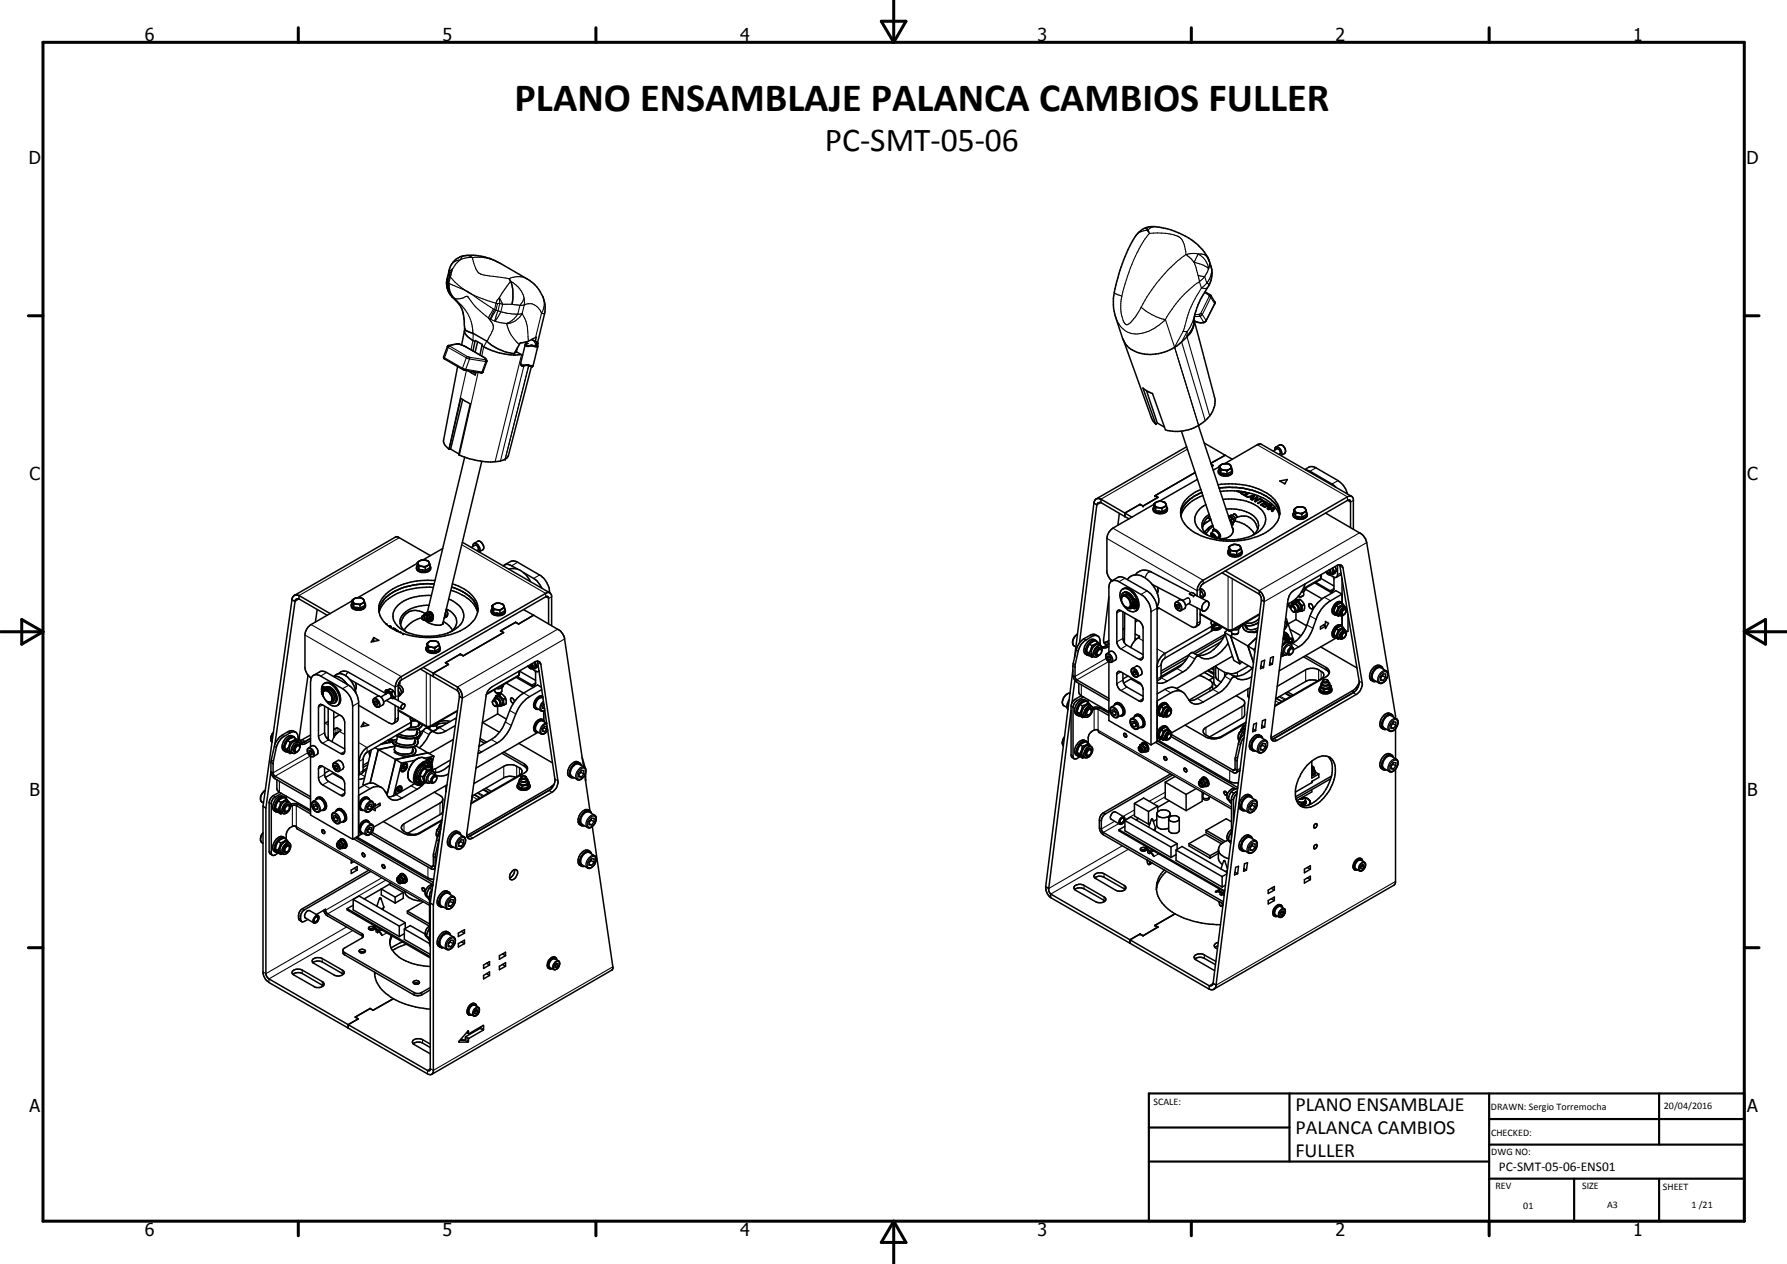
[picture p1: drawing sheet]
<svg xmlns="http://www.w3.org/2000/svg" width="420mm" height="297mm" viewBox="0 0 420 297" stroke-linecap="round" stroke-linejoin="round" font-family="sans-serif">
<defs><g id="words">
<text font-size="9.4" x="121" y="26">PLANO ENSAMBLAJE PALANCA CAMBIOS FULLER</text>
<text font-size="7.9" x="193.9" y="35.5">PC-SMT-05-06</text>
<g font-size="4.7">
<text x="304.6" y="261.1">PLANO ENSAMBLAJE</text>
<text x="304.6" y="266.5">PALANCA CAMBIOS</text>
<text x="304.6" y="271.9">FULLER</text>
</g>
<g font-size="4.2">
<text x="34" y="9.6">6</text>
<text x="104" y="9.6">5</text>
<text x="174" y="9.6">4</text>
<text x="244" y="9.6">3</text>
<text x="314" y="9.6">2</text>
<text x="384" y="9.6">1</text>
<text x="6.8" y="38.7">D</text>
<text x="410.6" y="38.7">D</text>
<text x="7" y="112.9">C</text>
<text x="410.8" y="112.9">C</text>
<text x="7" y="187.1">B</text>
<text x="410.8" y="187.1">B</text>
<text x="7" y="261.4">A</text>
<text x="410.8" y="261.4">A</text>
<text x="34" y="290.4">6</text>
<text x="104" y="290.4">5</text>
<text x="174" y="290.4">4</text>
<text x="244" y="290.4">3</text>
<text x="314" y="290.4">2</text>
<text x="384" y="290.4">1</text>
</g>
<text font-size="3.1" x="352.4" y="275.2">PC-SMT-05-06-ENS01</text>
<g font-size="2.4">
<text x="271.2" y="259.7">SCALE:</text>
<text x="350.6" y="260.8">DRAWN: Sergio Torremocha</text>
<text x="391.2" y="260.6">20/04/2016</text>
<text x="350.6" y="267">CHECKED:</text>
<text x="350.6" y="271.4">DWG NO:</text>
<text x="351.6" y="279.3">REV</text>
<text x="372" y="279.4">SIZE</text>
<text x="391" y="279.6">SHEET</text>
<text x="358.1" y="284.1">01</text>
<text x="377.9" y="283.8">A3</text>
<text x="397.7" y="283.8">1 /21</text>
</g>
</g></defs>
<g fill="none" stroke="#000" stroke-width=".35">
<path d="M269.4 53.5a7.5 7.5 0 0 0-3.8 4.3 43.2 43.2 0 0 0-3.4 10.1 12 12 0 0 0 .1 6.7l1.7 5a6.6 6.6 0 0 0 7 3.7 9.9 9.9 0 0 0 5.2-1.7M269.4 53.5a12.7 12.7 0 0 1 8.5 1.6 12.1 12.1 0 0 1 6.4 6.2l.4 1.2a6.5 6.5 0 0 1-1.3 6 14.9 14.9 0 0 0-2.8 8.3 8.4 8.4 0 0 1-3.5 4.1l-.8 .6M269.4 53.5l.8 1.4M109.2 77.7l-.7 3.4M109.3 77.1a2.37 2.37 0 0 0 2 1.3l3.2 1.8 1.4 1.1a11.6 11.6 0 0 0 5 1.8M109.3 77.1a2.79 2.79 0 0 0 1.9 2.9l.5 .3M109.3 77.1l-.1-.9a7.1 7.1 0 0 0-2.8-6.4l-.3-.3a4.5 4.5 0 0 1-1-3.9l.5-2.1a4.4 4.4 0 0 1 4.5-3.5 14.4 14.4 0 0 1 7.6 1.9l6.3 3.7a8.1 8.1 0 0 1 4 8.1l-1.6 6.8M109.4 68.2l1.4 .8M119.7 65.5l.5 .8 .4 1.6v2.2l-.2 1.4M125 79.8l.8 .4M125.2 79.7v.2M264.1 79.7l6.6 18.3 .4 .9 .7 .8"/>
<path d="M280.7 75.2l4.8 18a6 6 0 0 1-3.1 6.4 10.1 10.1 0 0 1-8.4 1.4l-3-8.5-1.3-.6-1-.7 3.1 8.5M280.7 75.6l-.5 1.8-1.1 1.5M283.3 68.6a3.5 3.5 0 0 1 2.4 2.4l-.1 .4-2 4a2.23 2.23 0 0 1-2.8 0M105.2 81.3l2.3-.5h.4l1.6 .6 3.9 2.3a1.3 1.3 0 0 1 1.1 1.3l-.9 2.5-.3 .1-4.1-.6-4.9-2.8v-.3zM107.6 86.1l-3.3 17.8a2.79 2.79 0 0 0 1.2 1.6l.1 .1M108.8 93.9l-2.9 11.6M110.1 87.2l1.6 .9 .2-.7M110.1 87.2h.2M110.1 87.1v.1M111.1 87.3l.7 .5M111.7 80.3v-.3l1.7 .9-.1 .3M111.7 80.3l-.5 2.2"/>
<path d="M112.3 80.3l-.6 2.5M113.3 81.2l1 .6a16.4 16.4 0 0 0 6.5 1.6M113.3 81.2l-.5 2.2M120.9 83.1l-.1 .3M121.6 82.8l-.5 .1M121.6 81.8l-.2 .9 1.5 .8M121.6 81.8l-.7 1.3M122.5 83.3l-1.7 .1M124 85.9h.1M124.2 80.7l-.5 .1-.2 .2-1.1 4.4a.65 .65 0 0 0 .4 .6 .65 .65 0 0 0 .7-.1h.8a.78 .78 0 0 0 1.1-.1l1-4.4-.4-.5M125 86.1l-5.5 21a3.1 3.1 0 0 1-3.1 1.4 19 19 0 0 1-8.5-1.6l2.7-12-2.2-1.3-2.8 12M125.7 80.2l.7 .3"/>
<path d="M125.8 80.3l.3-1.1-2 1.1-1.8 .3-.7 1.2M126.4 80.5v.7M269.6 91.8l2.5 7.6M272.1 99.4l1.7 1M272.1 99.4l-.3 .3M281.8 100l8.2 24.7M105.9 105.5l2 1.2M105.9 105.5l-.3 .1M109.3 107.4l-8.8 36.4M113.3 108.4l-9.2 38.3M257.2 118.2l-4.6 36.4M257.2 118.2l.7 .5"/>
<path d="M257.7 117.3l-.3 .3-.2 .6M257.7 117.3l.6-.2 .6 .2M257.9 118.7l-4.1 32.3M258.9 118.1l5.6 3.3M258.9 117.3l5.6 3.3M258.9 117.3v.8M258.9 118.1a.7 .7 0 0 0-1 .6M268.8 118.9l-.8-.4-3.5 2.1M271.1 119.6a2.02 2.02 0 0 0 3.4 0M271.3 118.5l-9.6 5.6a3.3 3.3 0 0 0-1.4 2.4v8l.4 1.1 .7 .9M271.3 119.1a1.15 1.15 0 0 0 .1 1.2 1.15 1.15 0 0 0 1.2 .4h.4a1.22 1.22 0 0 0 1.5-1.3l-.2-.3M271.3 118.4l.1 .2a1.08 1.08 0 0 0 1 .7"/>
<path d="M271.3 118.4v.8l.4 .8M271.6 116.5l.7 .4-3.5 2M271.6 116.5l.6 .4M271.7 119.3h.7M271.7 119.3v.7M271.9 118l-.4 .4 .2 .9M271.9 118l-.6 .4M272.1 117.9l-.2 .1M272.2 116.9h.1M272.2 116.9l-3.4 2M272.4 119.3l.8 .2M272.6 117.8l-.5 .1"/>
<path d="M272.6 117.8h.5M273.1 117.8l-1 .1M273.1 117.8l.7 .3 .3 .3M273.1 117.8l.5 .2M273.2 119.5v.7M273.7 118l.4 .4M273.8 119.1l-1.4 .2M273.8 119.1l-.6 .4M274.1 118.4l.2 .5M274.1 118.4v.4l-.3 .3M274.3 118.9l-.5 .2M274.3 118.9v.7l-1.1 .6"/>
<path d="M277.8 101.3l7.6 23.1M279 105l-21.3 12.3M281 111v.1M281 111l-9.4 5.5M281 111h.1M281.5 112.6l-8.9 5.2M282.4 115a6.7 6.7 0 0 0-4.8 4.9 5.6 5.6 0 0 0 3.4 5.3 17.9 17.9 0 0 0 17.2-.4 6.2 6.2 0 0 0 2.6-3.5M282.6 115.7a7.5 7.5 0 0 0-4.9 4.7l-.1 .4M282.8 116.5a7.6 7.6 0 0 0-5.1 4.8M283.1 104.1l5 2.9M284.8 109.1l.4 .3-.3 .2M284.8 109.2l.4 .2"/>
<path d="M285.2 109.4h.1M285.2 109.4l-.3 .2M286.4 113.9a16.8 16.8 0 0 1 12.5 2.7 4.9 4.9 0 0 1 2 4.2M286.5 110.7a2.02 2.02 0 0 0 3.2 .2l.1-.2M286.6 114.7a16.9 16.9 0 0 1 12.2 2.6 5.3 5.3 0 0 1 2.1 3.5M286.6 109.7l-1.4 .8M286.6 110.2l-.1 .4a1.23 1.23 0 0 0 1.2 1.3h.9a1.13 1.13 0 0 0 1-1.7M286.6 109.6a1.41 1.41 0 0 0 1.2 .9M286.6 109.6v.7l.5 .9M286.9 115.5l2.5-.2 2.5 .2M287.1 110.4l.7 .1M287.1 110.4v.8"/>
<path d="M287.1 111.2l1.4 .2M287.2 109.2l-.6 .4M287.2 109.2l-.4 .4 .3 .8M287.4 109.1l-.2 .1M287.5 117.3a11.8 11.8 0 0 1 9 2.4 3.1 3.1 0 0 1 .1 4.7 12 12 0 0 1-13.2 1.1 3.7 3.7 0 0 1-2.3-4.5l1.1-1.5 1.3-.9M287.7 111.3h.3M287.8 110.5l.7 .2M287.9 109l-.7 .2M287.9 109l7.9-4.6h.6l21.4 12.3M288.1 107l1.6 .9M288.1 107l-3.4 1.9M288.3 119.6a8.2 8.2 0 0 1 7.1 2.4 2.64 2.64 0 0 1-.9 3.8"/>
<path d="M288.4 109l.8 .2 .2 .3M288.4 109l.7 .2 .3 .3M288.4 109h-.8M288.5 110.7v.7M289.1 110.3l-.6 .4M289.1 110.3l-1.3 .2M289.4 109.5l.2 .5M289.5 109.7l-.4 .6M289.6 110l-.5 .3M289.6 110v.8l-1.1 .6M290.8 115.4h.1M290.8 115.4l.5 .2 .6-.1"/>
<path d="M290.9 115.4h.1M291.2 115.4l.2 .1M291.4 115.5v.1M291.4 115.5h.2M291.9 115.5l.8 .1M291.9 116h.1M291.9 115.9v.2M292.2 115.6l-.5 .3 .7 .4 .1-.1-.6-.3M292.5 115.6v.1M292.5 115.7h.1M292.6 115.6l.5 .3-.2 .1-.5-.3-.5 .2M292.7 115.6a10.8 10.8 0 0 1 7.8 4.7l.3 1"/>
<path d="M292.9 116.4l.5 .3-.1 .1M292.9 116.4v.2M292.9 116.5h-.1M293.3 116.8h.1M293.6 115.8l-1 .6 .8 .5 .4-.1 .5 .2M293.7 115.9h.1M293.8 115.9l-.9 .5M294 116.7v.2M294 116.7l.4 .2M294.3 117.1l.1 .1M294.3 117l-.1 .3M294.4 116.9v.3"/>
<path d="M294.6 117l-.2 .2M294.7 116.5l-.7 .2M294.7 116.5v.3M294.7 116.5l-.3 .4M294.7 116.6h.1M294.8 116.3l.2 .2-.8 .9-.2-.1 .3-.3M294.8 116.3l-1.5 .5M294.8 116.3v.3M295.3 117.7v.2M295.5 116.9l-.5 .9 .2 .1 1.2-.6-.2-.2M295.5 117h.1M295.5 116.9l-.4 1"/>
<path d="M295.5 116.8l-1.2 .6 .2 .1 1-.6M295.5 116.8l.2 .1-.4 .8M295.5 116.8v.2M295.5 117l.1 .1M296.2 117.1l-.9 .6M296.2 117.1v.2M296.5 117.3l.9 .6h-.1l-.4-.2-1 .6-.2-.1 1-.6M296.5 117.3l-.2 .1 .4 .2M296.5 117.3v.2M296.7 118.6v.2M296.7 118.7h-.1M296.7 117.7l.1 .1"/>
<path d="M296.7 117.6v.2M297.3 118.3v.1M297.3 118.3l.5 .3-.7-.2-.4 .2M297.3 118.4h-.1M297.5 117.9l-1.1 .7 .7 .4h.2l-.6-.4M297.5 117.9l.8 .5-.8-.3M297.5 118.1l-.2 .2M297.5 117.9v.2M298 118.9l.5-.3 .3 .2v.3M298 118.9v.1M298 118.9l.4 .1h.5M298 119h.1"/>
<path d="M298.1 119l-.1 .5 .3 .3 .4-.2 .5 .3M298.1 119.2l.2 .1M298.1 119l-.1 .5M298.2 119.6v.1M298.4 118.4l-1.1 .7 .8-.1M298.4 118.4l.5 .3a.33 .33 0 0 1 0 .4 .33 .33 0 0 1-.5 .1M298.4 119.2l-.1-.1-.1 .5M298.4 118.4v.2M298.4 119v.2M298.9 119.5v.2M298.9 119.5l.4 .3M299.2 119.9l-.2 .2 .1 .1"/>
<path d="M299.2 120h.1M299.2 119.9l-.1 .3M299.3 119.8v.2M299.5 119.8l-.2 .2M299.7 119.3l-.8 .2M299.7 119.3v.3M299.7 119.3l-.4 .5M299.8 119.2l-1.6 .4M299.8 119.2v.1M299.8 119.5h-.1M299.8 119.2v.3M299.9 119.3l-.8 .9"/>
<path d="M300 105.1l.8-.5a1.29 1.29 0 0 1 1.3 .6 1.29 1.29 0 0 1-.1 1.4l-.8 .5a1.37 1.37 0 0 0-1.3-2l-.1 .7M300.2 105.5l-.8 .5M300.9 113l1.8-.3-.6 1zM300.9 106.7l-.2 .1M302.2 113.6h-.2M304.2 119.8l.5 .6 .6 .2M304.2 119.8v.6l.4 .9M304.7 119.3a.8 .8 0 0 0-.1 1.3M304.7 119.3l-.5 .5M305 119.2l-.3 .1M305.1 119.1l1.2 .1 .6 .3M305.2 119.1l-.5 .2"/>
<path d="M305.3 119.1a1.71 1.71 0 0 1 1.6 .4M306.8 110.3a2.19 2.19 0 0 1 1.7-.7l.9 .3 5.8 3.5 1.2 1.5 .4 1.2M306.9 119.5l.1 .2M307 119.7l-.1 .4-.8 .7M307 119.7l.2 .5M307 110.4l1 .3 5.2 3 .9 .8M69.2 140l-.5 .5v.4M69.2 140l.2-.2 .9 .2M70.3 140l7.3 4.2M70.3 140v.8M97.9 133.4a1.94 1.94 0 0 0 3.3 0M98.1 132.4l-14 8.1"/>
<path d="M98.1 132.9a1.05 1.05 0 0 0 0 1.2 1.05 1.05 0 0 0 1 .4 1.89 1.89 0 0 0 2.1-.7l-.1-.9M98.1 132.2l.4 .9M98.1 132.2v.8l.4 .8M98.5 133.1h.7M98.5 133.8l1.5 .2M98.5 133.1v.7M98.6 131.8a.64 .64 0 0 0-.3 .8 .64 .64 0 0 0 .7 .5h.2M98.6 131.8l-.5 .4M99 131.7l-.4 .1M99.1 133.9l.4 .1M99.2 133.1l.8 .2M99.9 131.6l.8 .2"/>
<path d="M99.9 131.6l.7 .3M99.9 131.6h-.7l-.6 .2M100 133.3v.7M100.5 132.9l-.5 .4M100.5 132.9l-1.3 .2M100.6 131.9l.2 .1M100.7 131.8l.2 .4M100.9 132.2l.2 .5M100.9 132.2v.3l-.4 .4M101.1 132.7l-.6 .2M101.1 132.7v.7l-1.1 .6M101.2 130.6l-7.4-4.3-.6-.2-24 13.9"/>
<path d="M101.4 140a10 10 0 0 0-8.4 2.9 3.3 3.3 0 0 0 1.4 5 12.4 12.4 0 0 0 13.3-.6 3.3 3.3 0 0 0-.7-5.7l-1.5-.8M101.9 138a14.7 14.7 0 0 0-11.6 3.6l-.6 .9-.6 1.4M102.1 137.2a15.4 15.4 0 0 0-11.3 3.1l-1.1 1.3-.4 .9-.2 1M102.3 136.4a16.3 16.3 0 0 0-11.5 3.2 4.6 4.6 0 0 0 .3 7.3l2.3 1.4M104.1 128.9l-5 2.8M106 138.7a9.3 9.3 0 0 1 6 4.3l.3 .9M106.2 138a8.2 8.2 0 0 1 6.1 5v.5M106.4 137.2a8.5 8.5 0 0 1 5.8 4.6 4.7 4.7 0 0 1-1.8 5.1 17.1 17.1 0 0 1-15.6 2M108.7 127.4l20.6 11.9M111.5 127.7l.8-.5a1.37 1.37 0 0 1 1.3 2l-1 .5a1.42 1.42 0 0 0-1.1-2l-.2 .1-.1 .6M111.7 128.1l-.9 .6M112.3 129.3l-.1 .1"/>
<path d="M118.3 133l.2-.2a1.37 1.37 0 0 1 1.8 .2l1.4 .7M118.6 132.8l1.7-.9 1.1 .1 5.5 3.1a5.4 5.4 0 0 1 2.3 4.2M119.6 133.7a4.4 4.4 0 0 1 5.1 3M123.1 134.5l2.4 1.4a5.6 5.6 0 0 1 1.9 2.3M261.2 136.3v.4M261.4 136.5l.5-.1 .9 .1 5.5 3.2a5.3 5.3 0 0 1 2.3 4.1v31.2M261.4 136.5l1.4-.8 .8-.1 .6 .1 5.5 3.2a5.5 5.5 0 0 1 2.3 3.7M261.4 136.5l-.5 .6-.2 .9v15.3M263.2 120.6l-.4 2.8M263.8 138.6a1.61 1.61 0 0 1 2.1 .3 3.8 3.8 0 0 1 1.3 4.5 1.85 1.85 0 0 1-2.6-.6 3.8 3.8 0 0 1-1-4zM263.9 138.4a1.92 1.92 0 0 1 2.7 .8 3.3 3.3 0 0 1 .8 4.2l-.5 .2M264 140a1.23 1.23 0 0 1 2 .6 1.37 1.37 0 0 1-.3 2.2"/>
<path d="M264.1 139.3a1.72 1.72 0 0 1 2.3 1.1l.1 .2M264.5 120.6l1.6 .9M264.5 120.6v.8M264.5 121.4l1 .5M267 135.1a2.63 2.63 0 0 1 3.7-.7l8.6 4.5M267 135.1a2.52 2.52 0 0 0-1.9 1.1M267 135.1a5.2 5.2 0 0 1 3.8 2.2M270.8 137.3a5.8 5.8 0 0 1 1.5 4.7l-.3 .5M270.9 137.3l7.2 3.8M271.7 120l1.5 .2M272.2 138l.1 .8-.2 .6M272.4 120.1h.3"/>
<path d="M279.7 139.5l.6-.2 .8 .5-.5 .2zM281.1 139.8l.1 .2M282.2 138.4a1.05 1.05 0 0 1 1 .7 1.05 1.05 0 0 1-.3 1.2M282.2 138.7l.3 .3M282.2 139.6l.4 .8M282.5 139l.4 1.2M282.5 139l-.3 .1M282.7 124.2l.6 1 .7 .6M283.1 122.9v.3M283.8 121.8l-.7 1.1-.4 1.3M283.8 121.8l.9 .2M284.3 120.9a2.87 2.87 0 0 0-1.6 3.3"/>
<path d="M284.3 124l-.2 .7M284.4 121.9v.4M284.4 121.3l-.6 .5M284.7 122.2l-1.8 1.2M285.1 126l-.1-.3h.2l.5 .7-.3-.1M285.1 126l.3 .3M285.1 123.4l-.7 .5-1.2 1.2M285.1 126.2l-.4-.8 .7-.7a1.38 1.38 0 0 1 1.2 1.3l-.5 .5M285.2 124.5a1.16 1.16 0 0 1 1.4 .6l.4 .8-.2 .3M285.2 124.5v.4M285.2 123.7l-.9 .8-.8 .9M285.3 124.5a1.95 1.95 0 0 1 1.5 1.7"/>
<path d="M285.3 124.4l-.1 .1M285.3 125.8l-.2 .2M285.6 126.2l-.2 .1M286.4 126.2h.4M287.3 134.6l8.8 5M288.1 134.2l8 4.6M288.7 129.8a1.56 1.56 0 0 0 1.8 1.1l.9-.2a.86 .86 0 0 0 .6-.9M288.9 129.2a.91 .91 0 0 0 .9 1.4 2.17 2.17 0 0 0 2.2-.7l-.1-.7M288.9 128.6l.4 .6 .7 .3M288.9 128.6v.7l.4 .9M289 121.3l.2 .1M289 121.3l-.1 .1z"/>
<path d="M289 121.9l.5 .5M289.1 122.2l.6 .8 .1 .4-.2 .1M289.1 121.3l.3-.2a1.16 1.16 0 0 1 1 1.1l-.2 .3M289.1 122l.3 .1M289.2 121.4l.4 .3M289.3 128.3l-.3 .5 .3 .7M289.3 129.5h.7M289.3 129.5v.7M289.3 130.2l1.5 .2M289.4 128.2l-.5 .4M289.4 122.1l.1 .3M289.5 122.4l.3 .6"/>
<path d="M289.6 121.7l.2 .1M289.6 121.7l.5 .7M289.7 123.9a1.79 1.79 0 0 1-1.5 2.6l-1 .1-.9-.3M289.8 121.8l.3 .6M289.8 122.8l.1 .1M289.8 121.8l-.4 .3M289.8 123l-.1 .4M289.9 128l-.5 .2M289.9 122.9l-.1 .1M289.9 130.3h.3M290 129.5l.8 .2M290.1 127.9l-.7 .3"/>
<path d="M290.1 122.4l.1 .1M290.2 122.5v.1l-.3 .3M290.2 122.4a6.7 6.7 0 0 1 4.7 3M290.2 120.8l-.5 .4M290.2 120.8l.6 .6M290.3 120.8l.5 .5v.2l-.4 .3M290.4 127.9l.3 .1M290.6 121.7a3.4 3.4 0 0 1 5.1 2.7M290.7 128h-.9M290.7 128l.5 .1M290.7 128l.8 .2M290.8 129.7v.7"/>
<path d="M291.2 128.1l.2 .1M291.3 129.2l-1.3 .3M291.3 129.2l-.5 .5M291.4 128.2l.3 .3M291.5 128.2l.2 .3M291.7 128.5l.2 .5M291.7 128.5l-.1 .5-.3 .2M291.9 129v.8l-1.1 .6M291.9 129l-.6 .2M296.1 139.6l.4 .8 .1 .6M296.1 138.8v.8M296.1 138.8a3 3 0 0 1 1.2 2.6"/>
<path d="M300.9 120.8l-.1 .5M303.6 139.2l10.8-6.3a.86 .86 0 0 1 1.4 .5l4.5 27.1a2.98 2.98 0 0 1-1.4 2.7l-19.1 11a.92 .92 0 0 1-.9-1.3l3.9-32 .3-.9zM304 120.9a2.02 2.02 0 0 0 3.4 0M304.2 120.4l-.2 .3a1.03 1.03 0 0 0 1 1.3 1.84 1.84 0 0 0 2.4-.9l-.2-.7M304.6 120.6v.7M304.6 120.6h.7M304.6 121.3l1.5 .2M305.3 121.4l.3 .1M305.3 120.6l.8 .2M306 139.1l-.7 .9a5.5 5.5 0 0 1-2.6 1.9M306.1 120.8v.7M306.5 139v.7l-.2 .4"/>
<path d="M306.9 138.3l-.3 .6-.6 .2M306.9 137.2l-.9 1.9M306.9 138.4l3.9 2.3M307.2 138.1l-.9 .5M307.2 120.2l-1.3 .4h-.6M307.2 120.2v.7l-1.1 .6M309.1 136.9l4.1 2.5M310.6 135.9l3 1.8M310.7 135l-.1 .8-.3 .5-4 2.3M311.6 120.6l8.2 4.7 .7 .6 .6 .8 7 42.1M312.5 134v.6l-.6-.3M312.5 133.9l.2 .6-.2 .3-.6-.5"/>
<path d="M312.6 135l1.1 .7h.5M312.7 133.9l.2 .6-.2 .5M313 134.9l.3 .1M313.2 133.6l.2 .4-.1 .7-.6 .3a.96 .96 0 0 1-1-.6M313.4 133.4l.4 1M313.6 135.6v2.9l-.4 .4-.5-.1-3.4-2M313.8 134.4l-.5 .6M313.9 133.1l.3 1.1M314.2 134.2l-.4 .5-.5 .3M314.2 134.2l-.4 .2M314.5 132.8v2.2l-.3 .7M314.9 132.7l4.7 27.7"/>
<path d="M315.4 134.9l-1.2 .8M315.5 135.9v5.7M317.5 124v-6.2l-.4-.3-34.2 19.7-.7 .8v2.4M318.2 124.4v-7.1a.84 .84 0 0 0-.5-.7 .84 .84 0 0 0-.9 .2l-33.9 19.6a3.5 3.5 0 0 0-1.4 3.6M68.7 140.9l.7 .5M68.7 140.9l-6.9 48.6M69.4 141.4l-4.8 33.6M70.3 140.8l6.6 3.8M70.3 140.8h-.6l-.3 .6M72.4 158.7l-2 14.4a.96 .96 0 0 0 .7 1.3l.7-.2 1.2-.7-1.5 .9-1 .2M72.4 158.7l.8 .6M73.2 159.3l-.2 .9v15.3"/>
<path d="M73.7 158.7l.5-.2 .9 .2 5.4 3.1a5.2 5.2 0 0 1 2.4 4.1v31.3M73.7 158.7l1.6-.9h.9l5.8 3.2 .6 .5 1 1.3M73.7 158.7l-.5 .6M74.6 143.3l-.4 2.9M78.6 158.9a2.2 2.2 0 0 1 3.1 .2l.8 .8 .8 1.3 .3 1.6M78.6 158.9a3.8 3.8 0 0 1 3.1 2M78.6 158.9l-.2 .1M79.7 158.3a1.7 1.7 0 0 1 2.4-.2l8.6 4.9M82.3 159.7l6.8 3.9M82.6 142.2a1.15 1.15 0 0 0 1.2 1.2 1.69 1.69 0 0 0 2.1-.8v-.4M82.8 141.2l-9.7 5.6-.9 .9-.4 .9-.1 .6v7.6l.2 1 .5 .9M82.8 141.7a.88 .88 0 0 0 0 1 .88 .88 0 0 0 .8 .3h1.6l.7-.6"/>
<path d="M82.8 141.1l.4 .8M82.8 141.1v.7l.4 .9M83.2 141.9l.7 .1M83.2 142.7l1.5 .2M83.2 141.9v.8M83.3 140.7l-.4 .6a1.01 1.01 0 0 0 1 .7M83.3 140.7l-.5 .4M83.6 140.5l-.3 .2M83.9 142.7l.2 .1M83.9 142l.8 .2M84.1 140.5h-.3M84.6 140.5h.4"/>
<path d="M84.6 140.5l.7 .2 .2 .3M84.6 140.5l-1.1 .1M84.7 142.2v.7M85.2 140.6l.3 .4M85.2 141.8l-1.3 .2M85.2 141.8l-.5 .4M85.5 141l.3 .5M85.5 141l.1 .4-.4 .4M85.8 141.7l.1 .8M85.8 141.5l-.6 .3M85.8 141.5v.8l-1.1 .6M87.9 149.8l1.2 .7-1.8 .4z"/>
<path d="M87.9 150.7h-.1M87.9 149.8v.9M87.9 150.7h.1M90.8 146.6l.1 .1M91.6 147.1l-.2 .1M91.6 147.1l.4 .1-.1 .3M91.6 147.1v.1M91.8 147.2l.1 .3M91.8 147.2l-.1 .2M91.8 147.2h-.3M92.5 147.6l-.3 .1M92.5 147.6l.2 .1-.3 .1"/>
<path d="M92.5 147.6v.1M92.9 147.7l.7 .5-.2 .1M92.9 147.7l-.2 .1 .6 .4M92.9 147.7v.3M93.3 148.2l-.1 .1M93.3 148.2v.1M93.4 148.3l1.4 .6M94.1 148.5l.2 .1zM94.1 148.5l-.2 .1M94.2 146.9l.6 1 .7 .6M94.8 148.9h.1M98.8 157.2l8.8 5.1"/>
<path d="M99.2 145.2a6.8 6.8 0 0 0-4.2 2.9M99.2 145.2l.1 .3 .3 .2M99.2 145.2v-.3a.35 .35 0 0 1 .6 .2 .35 .35 0 0 1-.5 .4M99.4 144.7l.5-.1a.55 .55 0 0 1 .5 .4 .55 .55 0 0 1-.3 .6l-.5 .1M99.5 144.7h.1a.61 .61 0 0 1 .3 .8l-.3 .2M99.5 144.7l-.3 .5M99.5 156.8l8.1 4.7M99.9 144.3l-.4 .4M99.9 144.3a.78 .78 0 0 1 .7 .7 .78 .78 0 0 1-.6 .8l-.3-.1M99.9 144.3a.78 .78 0 0 1 1 .6 .78 .78 0 0 1-.7 .9l.6 .2M100 144.2a3.5 3.5 0 0 0-5.6 1.6l-.2 1.1M100.1 145.8a4.1 4.1 0 0 0 4 .8l.1-.3"/>
<path d="M100.1 152.4a1.99 1.99 0 0 0 3.4 0M100.2 144l.8 .3M100.2 144l-.3 .3M100.2 144l.3-.1 .8 .3M100.4 151.9a.96 .96 0 0 0-.2 1 .96 .96 0 0 0 .9 .6 2.34 2.34 0 0 0 2.2-.4l.2-.5-.2-.7M100.4 151.3l.3 .8M100.4 151.3v.6l.3 .9M100.5 143.8l-.1 .1M100.7 143.8a1.22 1.22 0 0 1 1.1 1 1.22 1.22 0 0 1-.7 1.2h-.4M100.7 143.8a1.19 1.19 0 0 1 1.2 .9 1.19 1.19 0 0 1-.7 1.3M100.7 143.8h-.2M100.7 152.1l1.5 .2"/>
<path d="M100.7 152.8l1.5 .2M100.7 152.1v.7M100.9 142.2a7.2 7.2 0 0 0-6.6 2.8 2.08 2.08 0 0 0-.1 1.9M100.9 150.8a.66 .66 0 0 0-.4 .8 .66 .66 0 0 0 .7 .5h.9l.7-.2M100.9 150.8l-.5 .5M101 144.3l.3 .9M101.3 145.2l-.5 .8M101.3 144.2l.3 1M101.3 144.2l-.3 .1M101.4 152.9l.3 .1M101.6 145.2h-.3M101.6 145.2l-.5 .7-.3 .1"/>
<path d="M101.6 150.6l-.7 .2M101.6 150.6h.6M101.8 150.6h.4M101.9 158.2v.8M102.2 150.6l.7 .2 .2 .4M102.2 150.6l.8 .4M102.2 152.3v.7M102.8 151.9l-.6 .4M103.1 151.2l.2 .5M103.1 151.2l.1 .3-.4 .4M103.3 151.7l-.5 .2M103.3 151.7v.7l-1.1 .6"/>
<path d="M104.3 146l1.4 1.1 .7 1M104.7 144.2l-.1 .7-.2 .3M104.7 155.7l.7 .5-3.5 2M104.7 143.9l.1 1-.4 .4M104.8 155.7v.1M104.8 155.7l.6 .4-3.5 2.1M104.8 143.4a.96 .96 0 0 1-.1 1.7M104.9 143.1a3.5 3.5 0 0 1 2.4 3.5l-.4 1-1 .9M108.2 153.7l-3.5 2M115.5 143.6l.1 .1a2.06 2.06 0 0 0 3.2-.1M115.6 143a1 1 0 0 0 .8 1.6 1.79 1.79 0 0 0 2.4-.8l-.2-.8M115.6 142.4l.5 .9"/>
<path d="M115.6 142.4v.7l.5 .9M116.1 143.3h.7M116.1 144l1.4 .2M116.1 143.3v.7M116.2 142a.64 .64 0 0 0-.3 .7 .64 .64 0 0 0 .6 .5l.3 .1M116.2 142l-.6 .4M116.7 141.8l-.5 .2M116.7 141.8h.8M116.7 144.1h.3M116.8 143.3l.7 .2M117.5 141.8l.6 .1M117.5 141.8l.5 .1"/>
<path d="M117.5 141.8h-.9l-.4 .2M117.5 143.5v.7M117.7 148.3h.1M117.7 148.3l.7 .3M118 141.9l.4 .3M118.1 141.9l.3 .4M118.1 143l-.6 .5M118.1 143l-.7 .3h-.6M118.4 148.7l-9.4 5.4-.8-.4M118.4 148.6l-9.5 5.5-.7-.4M118.4 142.3l.2 .6M118.4 142.3l.1 .3-.4 .4"/>
<path d="M118.6 142.9l-.5 .1M118.6 142.9v.7l-1.1 .6M121.2 146.2l-3.5 2.1 .7 .4M121.2 146.2v.1M121.2 146.3l-3.5 2M121.4 159.2l4.1 2.3M122.1 157.6l-.1 1.1-.2 .2-7.4 4.3M122.1 157.7h.1M122.2 157.7l3.7 2.2M123.1 143.3l2.4 1.3M124.1 156.5l.5 .6h.6M124.2 156.5l.3 .3h.5"/>
<path d="M124.5 156.8h.1M124.7 156.2l.2 .5-.2 .1M124.9 156.1l.2 .4-.1 .3M125 156.8v.1M125.1 156l.2 .6-.1 .5M125.2 157.1l.7 .6 .7 .1M125.4 157l.4 .1M125.5 144.6l-3.5 2-.8-.4M125.5 144.6l-3.6 2-.7-.3M125.5 144.6l5.6 3.3a3.2 3.2 0 0 1 1.6 2.3l4.5 30M125.6 155.7l.2 .9-.7 .5M125.8 157.6l.1 3.1-.4 .4h-.3l-3.6-2.1"/>
<path d="M125.8 155.6l.4 .9M126.2 156.5l-.4 .6M126.4 155.4l4.1 27.9-.2 1M126.4 155.4l.5 .2 .3 .5 4 27.4a2.88 2.88 0 0 1-1.4 2.7l-18.6 10.7-.6 .2-.5-.1a1.06 1.06 0 0 1-.3-1.2l4.5-32.6 .5-.9 .8-.9 10.2-5.8M126.4 155.4l-.6 .2M126.5 156.3l-.3 .2M126.6 156.4l-.8 .7M126.7 157.6l-.1 .2M126.7 157.7l-.1 .1M129 146.6v-6.1l-.4-.4-34.3 19.7-.5 .6-.2 .6M129.7 147.1v-7.1a.83 .83 0 0 0-.5-.7 .83 .83 0 0 0-.9 .1l-34 19.6a3.2 3.2 0 0 0-1.4 2.5v1.7M252.3 157.5l-6.4 50.9"/>
<path d="M252.7 159.9l-.7 5.2M253.3 149a1.86 1.86 0 0 0-.7 2.8l.3 .2M253.8 151l-.7 1.7a15.4 15.4 0 0 0-.8 6l.2 .9 .7 .7 7.5 4.4M255.5 153.1l.5 .8 .7 .5M255.5 153.1l.6 .4M256.1 153.5l.6 .9M256.1 151.4l-.4 .8-.2 .9M256.1 151.4l.6 .3M256.7 151.7l-.6 1.8M257.2 154.3l-.5 .1M257.6 153.9l.2 .2M257.6 150.5a1.41 1.41 0 0 0-2.1 .7 1.85 1.85 0 0 0-.2 2.6l.3 .2"/>
<path d="M258 150.8a1.18 1.18 0 0 0-2.1 .5 2.19 2.19 0 0 0-.3 2.6l.5 .2M258.1 149.4l-.5-.3h-.9l-2.1 1.2-.8 .7M258.1 150.9l.6 .8M258.1 150.9l-1.4 .8M258.1 150.9l-.6-.3-1.4 .8M258.6 152.2l.2 .1M258.8 151.8a1.69 1.69 0 0 0-1.8 1.9l.3 .6M258.8 151.8a1.29 1.29 0 0 0-2.1 .8l-.1 1.2 .7 .5M258.8 151.8l-.2-.6a1.37 1.37 0 0 0-1.1-1.9l-.8 .3-1.9 1.2-.5 .5-.7 1.4a14.9 14.9 0 0 0-.8 6.6l.4 .5 7.5 4.3M258.8 151.8a.99 .99 0 0 1 .2 1.2M259 152.9l-.2-.3-.5 .1-.3 .5v.7a.94 .94 0 0 0 .9-.5 .94 .94 0 0 0-.2-1.1 1.16 1.16 0 0 0-.9 1.8l.7-.2-.8 .5-.4-.1M260.1 153.7l1-.6a1.38 1.38 0 0 1 1.1 2l-.8 .5a1.35 1.35 0 0 1-1.3-1.9z"/>
<path d="M260.4 154.7v-.5h.3l.4 .4v.5h-.4M260.4 154.7l.3 .4M260.7 150.5l-1.1 .5M260.7 140.3l-1.3 10.1 .2 .7 .3 .3 .8-.1M260.7 151.4l-.9 .5-.8 .1M260.7 151.9l-.2 .1a1.22 1.22 0 0 1-1.5 .1M260.7 155.5v13.8l9.9 5.7M260.8 154.4l.3 .2M260.8 154.4l-.4 .3M260.8 154.3v.1M261.1 154.9l-.4 .2M262.8 143.5l.2-.1 .6 .1 4.2 2.4a2.22 2.22 0 0 1 1 1.7v6.8l-.3 .6-.7-.1-4.2-2.4a2.22 2.22 0 0 1-1-1.7v-6.8z"/>
<path d="M262.9 157.9h.7l4.2 2.5a2.22 2.22 0 0 1 1 1.6v2.2l-.1 .3-.4 .3-.5-.1-4.5-2.6-.4-.5-.3-.9v-2.2zM263.7 140.6a.7 .7 0 0 1 .5-.5 .7 .7 0 0 1 .8 .3 1.72 1.72 0 0 1 .5 2.3l-.5 .1M263.7 140.6a1.02 1.02 0 0 1 .4-1.3 1.02 1.02 0 0 1 1.4 .4l.8 1.1M263.9 140.1l.1-.1a1.68 1.68 0 0 1 1.9 1.4l.1 1-.4 .4a1.96 1.96 0 0 1-1.9-2.5zM264 158.2l.2 2.3M264 143.8v6.2l.2 .7M264.2 150.7l.5 .7M264.4 150.4l-.2 .3M264.4 147.6l-.4 .2M264.4 144v7M264.7 142.7h.2M264.8 151.6l4 2.2"/>
<path d="M265.2 158.9l-1.2 .7M266.3 140.8l.5 .4 .3 .9M266.3 142.8a.83 .83 0 0 1-1.1 .1M266.3 142l.8 .5M266.3 141.6l.8 .5M266.3 142.8l-.2 .1M266.4 158.2l.3 .4M266.4 142l.2-.1 .7 .5M266.5 141.4h.3l.1 .3-.3-.1zM266.5 140.6l.7 .8 .1 .5-.2 .2M266.5 140.6l-.2 .2M266.6 141.8l-.1 .1"/>
<path d="M266.6 142.4l-.1 .2 .2 .2 .2-.2M266.6 141.3h.1M266.6 141.8v.1M266.6 142.4h.1M266.6 142.4l.3 .2M266.8 142.4l.1 .2M266.9 157.9l.2 .2M266.9 157.9l-.5 .3M266.9 157.8v.1M266.9 150l.3 .2M266.9 149l.9 .5 .1 .2a3.8 3.8 0 0 0-2 2.5M266.9 145.5v5"/>
<path d="M267.1 142.5l-.2 .5M267.1 158.1v.4l-.4 .1M267.1 158.1l-.4-.5-.3 .1v.5M267.1 158.4l-.4 .2M267.2 142.8l-.4 .2-.5-.2M267.2 142.7v.1M267.3 142.4l-.1 .3M267.3 142.4l-.2 .1M267.5 145.8l-.6 .4M272 142.6l8.5 4.8 .6-.1 .4-.6v-3.8M272 142.6l.1 31.6M272.6 142.9l-.5 .3"/>
<path d="M273 159.2l-.3 .4-.6 .4M273 159.3h.1M276.5 141.5l.9-.5a1.35 1.35 0 0 1 1.1 2l-.8 .5a1.27 1.27 0 0 1-1.3-.6 1.27 1.27 0 0 1 .1-1.4zM276.6 142.6v-.5h.4l.3 .4v.5h-.3M276.6 142.6l.4 .4M277.1 142.3l.2 .2M277.1 142.3l-.5 .3M277.1 142.2v.1M277.3 142.8l-.3 .2M278.1 156l-5.1 3M279 140.6l-.9 .5M279.1 154.7l-6.1 3.5"/>
<path d="M279.5 141.9l3.3 1.7M279.6 153.9l-6.6 3.8M279.7 141.7l-.9 .6M280.5 153.4l7.6-4.4a7.9 7.9 0 0 1-6 5l-.7-.1M281.5 140.1l2.5 1.3M281.9 158.7a4.8 4.8 0 0 1 2.6 1.2l.5 .5 .1 .4M281.9 154.2l-1.4-.8a1.29 1.29 0 0 0-1.3 1.1l-1.7 2.1-4.5 2.7M282.2 143.2l-.1 3.3-.3 .4-.7 .5M282.2 144.3l7.1 4 6.8-3.9M282.2 144.5l.4 .1M282.6 140.4l-.1 .1M282.9 141.9l.7-.6 .5 .1a1.59 1.59 0 0 1-1.2 2.2 1.18 1.18 0 0 1 0-1.7z"/>
<path d="M282.9 140.2l-.3 .4M282.9 140.2l-.3 .2M283.2 158l2.1 1.3M283.9 157.6l1.5 .9M284.1 157.5l1.3 .7M284.8 157.1l.6 .4M284.9 145.9l-.1 .6 .2 .4M285 157l.4 .2M285 146.9l-.1 1.4-11 6.3-.5 .5-.4 1v3.1M285 147.1l-11.1 6.4a4.4 4.4 0 0 0-1.8 3M285 146.9l.4 .3M285 147.5l.4 .1"/>
<path d="M285 147.8a1.92 1.92 0 0 0 2.2-.6 1.52 1.52 0 0 1-2.2 .8M285.3 146.7h1M285.4 147.2v.4M285.4 156.7v3.8l.7 .8M285.4 159.2l-1.1 .6M286 146.5l-1 .4M286.7 147l-1.3 .2M286.7 146.9v.5M286.7 147.4l-1.3 .2M286.8 147.1l-.1 .3M287 150.9l-5.4 3.1M287.7 149.7l-6.7 3.9"/>
<path d="M287.9 148.6l1.4 .9M287.9 148.6l2.2 6.6 1.4 .8M288.6 148l-.7 .6M288.7 158.2l-.8-.2-1.7-1-.4-.5 .1 2.7 .3 .5 .9 .6M288.7 151.1a6.7 6.7 0 0 1-5.4 3.7l-.7-.2-.7-.4a1.39 1.39 0 0 0-1.3 1.1l-.9 1.3-1.6 1.3-4 2.4-1.1 .3-.9-.2M288.7 158.2l-.6 .5a8.2 8.2 0 0 1-2.9 3.3l-4.1 2.3-1.5 .3M288.7 158.2l.3 .1M289 158.3l1.4 .8M289.3 149.5l1.9 5.6 3.2 1.9M289.3 149.5l4.1 2.3M289.3 149.5l2.2 6.5M289.5 148.3l.3 .6"/>
<path d="M289.8 148.9l.3 .2 .9-.2M289.8 148.9l.1 .1M289.8 154.2l-13.2 7.6M289.9 149l-.6 .5M291 148.9l-.5 .2-.6-.1M291.2 147.8v.8l-.2 .3M291.5 147.2l-.1 .4-.5 .4h-.9M291.8 146.9l-1 .6M292 155.6l-.5 .4M292.2 146.7l-.7 .7M292.2 146.7a1.71 1.71 0 0 0 2.1 1.9M292.8 146.9l.1 .5 .3 .3"/>
<path d="M293 147l.3 .8M293.1 147.4l.1 .3M293.4 151.8l1.3 3.9M293.4 151.8l1.4 .9M293.6 156.5l-2.9 1.6-1.7 .2M294.3 159a3.4 3.4 0 0 1-4.1 0l-.6 .4a8.8 8.8 0 0 1-3 3.4l-3.7 2.2a2.25 2.25 0 0 1-3.3-.4M294.6 156.8a5.1 5.1 0 0 1-4.7 2M294.8 152.7l.2 .5M295.1 152.3l-.3 .4M295.4 149.9l-2 1.9M295.6 148.5l-1.3 .1M295.6 148.3l-1.3 .3"/>
<path d="M295.7 147.5a2.63 2.63 0 0 1-2.5 .2M295.9 146.3a3.3 3.3 0 0 1-3.6 .4M296 145.4l-.9 .7a2.96 2.96 0 0 1-2.2 .2M296.5 156.5l.6 .4M296.6 141l.7 .4M296.6 141l-11.4 90.1M296.6 155.4l.7-.2-.2 1.7-.7 .2zM297.3 141.4l-11.4 90.1M298.6 155.7l.6 .4M298.7 154.6l.7-.3-.2 1.8-.7 .2zM301.3 153.4l.7 .5M301.3 153.7l.6 .1"/>
<path d="M301.4 153.8l-.2 .1M301.7 150h.5M301.7 149.8l.6 .2M301.8 150.2l1.5 .8M301.8 150.2h-.1M301.8 150.2l.5 .3M301.8 149.2l.5 .4 .2 .7M301.8 149.1h.4M301.8 149.3l.3 .2M301.9 149.2l.3 .8M301.9 148.5a1.88 1.88 0 0 1 1.2 2.3M302 153.9l-.8 .4"/>
<path d="M302.2 150l.5 .6M302.2 149.7v.3M302.2 146.1a.76 .76 0 0 1 .3 1.3l-.5 .6M302.2 153.5l.7 .3M302.2 146.3a.97 .97 0 0 1-.2 1.4M302.2 149.1a1.44 1.44 0 0 1 .6 1.6M302.2 149.1l.5 .6v.9M302.3 145.3l.2 .1M302.3 150.5l1 .5M302.3 150.5l-.8 .9M302.4 149.3l.4 .6v.8M302.5 145.4l-.2 .1"/>
<path d="M302.5 145.4l1.8 5.6M302.8 153.8l-.8 .1M302.9 141.9l-.2 .1 .5 .2M303.1 150.7l.3 .1-.1 .2M303.1 150.3a.45 .45 0 0 1 .7 0 .45 .45 0 0 1-.1 .7l-.1 .4 .7-.4M303.2 142.2l-.5 .3M303.2 151.7l.7 .4M303.3 147.9l2.6 1.5M303.3 151v.3M303.5 151.3a1.75 1.75 0 0 0-1.5 2.6M303.5 151.3l.3 .8M303.5 151.3a1.29 1.29 0 0 0-2.1 .6"/>
<path d="M303.6 150.2l-.5-.1a.56 .56 0 0 1 .8 0 .56 .56 0 0 1 0 .8l-.2 .4M303.6 142.6a.68 .68 0 0 1 .7 .4 .68 .68 0 0 1-.1 .8 .85 .85 0 0 1-.6-1.2zM303.7 142.4l.5-.4a.95 .95 0 0 1 .9 1.5l-.6 .3M303.7 142.4a.95 .95 0 0 1 .8 1.4M303.7 142.4l-.2 .5M303.7 141.5l.2 .1-.7 1.2v-.6M303.9 142.2v-.3a1.05 1.05 0 0 1 1.1 .1 1.05 1.05 0 0 1 .5 1l-.2 .7M303.9 152.1a1.11 1.11 0 0 0-1 .6 1.11 1.11 0 0 0 .1 1.2l.6-.2M304 143.7l.5 .1M304.1 141.7a1.1 1.1 0 0 1 1.2-.1 1.1 1.1 0 0 1 .6 1v.7l-.6 .5M304.3 141.2l-.1 .4M304.3 151a8.9 8.9 0 0 0 3-4.1l.7-2.2a8.7 8.7 0 0 1 3.4-4.3l2.7-1.6 1.4 .8-2.7 1.6a8 8 0 0 0-3.4 4.3l-.7 2.2a8 8 0 0 1-4.6 5v-.2a.6 .6 0 0 0-.7 0 .6 .6 0 0 0-.3 .5l-.1 .5 .2 .3a1.05 1.05 0 0 0 .7-1.7"/>
<path d="M304.7 145.6l-1.9 1M304.7 140.7v.3M304.7 145.6l2.5 1.5M305.3 140.1h1l-.4 .2zM305.3 141.1l-1 .1M305.3 141.1l.9 1.2M305.3 143.7l-.3 .1-.3-.1v1.9M305.7 140.9l-1 .1-.4 .2M305.7 140.9l1 1.2M305.7 140.9l-.4 .2M306.2 142.3v1.3M306.2 143.6l-.8 .1"/>
<path d="M306.5 154.3l5.5 3.2 .5 .7M306.7 142.1v.3a1.13 1.13 0 0 1-.5 1.2M306.7 142.1l-.5 .2M307 154.1l4.8 2.7a1.15 1.15 0 0 1 .8 1.1 1.15 1.15 0 0 1-.8 1.1l-12.1 7M307.8 141.9a.7 .7 0 0 1 .8 .4 .7 .7 0 0 1-.2 .8 .89 .89 0 0 1-.6-1.2zM310.5 152l8.6 5M311.2 159.8l-.1 .1a.53 .53 0 0 0 .5 .4 .53 .53 0 0 0 .5-.4v-.1M311.2 159.8l-.2 .2v.7M311.2 159.8l.2-.1a.73 .73 0 0 1 .9 .4 .87 .87 0 0 1-1.3 0M311.2 146.9l.4 .3M311.3 159.8h-.1M311.6 146l.8 .5-.8 1.2v-.5l-1.1 .6v-.5l1.1-.7z"/>
<path d="M312 159.8h.1M313.6 143.8l.6 .7 .5 .3M313.6 143.8l.5 .2M313.6 149.2l.4 .5 .7 .5M313.6 149.2l.5 .2M314.1 150l-13.3 7.6M314.1 149.4l.6 .8M314.1 144l.6 .8M314.2 142.3l-.6 1.5M314.2 142.3l.5 .3M314.2 147.8l-.6 1.4M314.2 147.8l.5 .2"/>
<path d="M314.7 142.6l-.6 1.4M314.7 148l-.6 1.4M315 144.6l-.3 .2M315 150l-.3 .2M315.3 141.5a2.04 2.04 0 0 0-1.6 2.9l.5 .1M315.4 144.4l.2 .1 .4-.1M315.4 147a1.46 1.46 0 0 0-2.1 1.3 1.06 1.06 0 0 0-.1 1.1 1.06 1.06 0 0 0 1 .6M315.4 143l.5-.3a.79 .79 0 0 1 .8 .6 .79 .79 0 0 1-.4 .8l-.5 .6h-.4a.85 .85 0 0 1-.2-1.4zM315.5 144.7v2.4M315.7 141.9a1.13 1.13 0 0 0-1.2-.5 1.13 1.13 0 0 0-.9 .9l-.4 1.1a.84 .84 0 0 0 .6 1M315.7 147.4l-.2-.3a1.5 1.5 0 0 0-1.9 1.2l-.2 .8 .3 .8M315.7 141.9l.5 .7"/>
<path d="M315.7 141.9l-1 .7M315.7 141.9a1.25 1.25 0 0 0-1.5 .4M315.7 147.4l.5 .7M315.7 147.4l-1 .6M315.7 147.4l-.6-.2-.9 .6M316 149.8l-.2 .1M316.2 143a.91 .91 0 0 0-.8 1.4M316.2 143a.77 .77 0 0 1-.1 1.3M316.2 143a1.07 1.07 0 0 0-.8 1.4M316.2 148.5a1.02 1.02 0 0 0-.8 1.4M316.2 148.4l.1 .1M316.3 149.6l-.7 .4-.2-.1"/>
<path d="M316.3 149.6a.77 .77 0 0 1-1.3 .4M316.3 148.5a.91 .91 0 0 0-.9 .3 .91 .91 0 0 0-.2 1l.2 .1M316.3 148.5l.2 .6-.2 .5M316.3 148.1a1.03 1.03 0 0 0-1.6 .7l-.1 .8 .6 .5M316.3 142.7a1.19 1.19 0 0 0-1.3 0 1.19 1.19 0 0 0-.5 1.3l.2 .4 .5 .3M316.4 149.4l.2-.9a.6 .6 0 0 0-.6-.4 .6 .6 0 0 0-.6 .4l-.4 .6v.9M316.5 143.5a.46 .46 0 0 0-.6-.2 .46 .46 0 0 0-.3 .5l-.1 .5 .2 .1 .4-.1M316.5 148.9a.45 .45 0 0 0-.6-.2 .45 .45 0 0 0-.3 .5l-.1 .5 .3 .2M316.9 144.4v3.9l-.3 .2M323.4 157.3l.7-.4 .4-.1 1.4 .8a1.27 1.27 0 0 1 .1 2l-.6 .7-.6 .3h-.4l-1.4-.8a1.61 1.61 0 0 1 .2-2.3zM324.6 159.6l.6 .3M324.8 156.6a1.41 1.41 0 0 0-2.2 .7 2.03 2.03 0 0 0-.2 2.6l.4 .2"/>
<path d="M325.1 158.8l-.5 .5M325.1 158.8l.7 .4M325.1 158.6v.2M325.2 157.2l-.2-.4a1.39 1.39 0 0 0-2.1 .8 1.9 1.9 0 0 0 0 2.5h.6M325.8 159.2v-.8h-.6l-.6 .7v.8h.6M325.8 159.2l-.6 .7M64.3 172.1l-.1 .2a1.67 1.67 0 0 0-.2 2.1M67 175.8l.5 .3M67.5 176.1l.7 1M67.6 174a1.82 1.82 0 0 0-.3 2.4l.9 .7M67.6 174l.6 .4M68.2 174.4l-.2 .9-.5 .8"/>
<path d="M68.7 176.9l.1 .1M68.7 176.9l-.5 .2M69 176.6l.3 .1M69.1 173.1a1.46 1.46 0 0 0-2.2 .7 1.9 1.9 0 0 0-.2 2.6l.4 .2M69.4 173.5a.92 .92 0 0 0-1.6 0 2.46 2.46 0 0 0-.8 3.1l.6 .1M69.5 172.1l-.6-.4h-.7l-1.9 1.1a4.6 4.6 0 0 0-1.8 2.6 15.4 15.4 0 0 0-.8 6M69.5 173.6l.6 .8M69.5 173.6l-1.3 .8M69.5 173.6l-.5-.4-1 .5-.4 .3M69.7 175.5l.6-.3a.83 .83 0 0 1 0 1 .83 .83 0 0 1-.8 .4l-.1-.5zM69.9 176.6a.9 .9 0 0 1-1.1 .4M70 174.8l.3 .2"/>
<path d="M70.1 174.4a1.8 1.8 0 0 0-1.4 2.5M70.1 174.4h.2M70.3 174.4a1.42 1.42 0 0 0-2.2 1.2 .99 .99 0 0 0 .7 1.4M70.3 174.4l.2 .3M70.3 174.4l-.2-.6a1.37 1.37 0 0 0-1.1-1.8l-2.2 1.1a4.3 4.3 0 0 0-1.8 2.5 12.7 12.7 0 0 0-.7 6.5l.2 .3 8.5 4.8M70.3 175l.2 .4M70.3 175a1.09 1.09 0 0 0-1 .6 1.09 1.09 0 0 0 0 1.1l.7-.1M70.5 174.7v.9l.1-.2M72.7 176.9l.3 .4M73 172.7l-2.5 1.3M73 174.1a2.76 2.76 0 0 1-2.3 .7l-.2-.1M73 177.7v13.8l9.9 5.7"/>
<path d="M73.1 176.6l.3 .2M73.1 176.6l-.4 .3M73.1 176.5v.1M73.4 176.8l-.4-.4h-.3v.5M73.4 176.8v.5h-.4M73.4 177.1l-.4 .2M75.1 165.7l.2-.2 .5 .2 4.3 2.4a2.05 2.05 0 0 1 1 1.7v6.8a.58 .58 0 0 1-.4 .6 .58 .58 0 0 1-.6-.1l-4.3-2.4a2.22 2.22 0 0 1-.9-1.7v-6.8zM75.6 161.8a1.29 1.29 0 0 1 .7-1.2 1.29 1.29 0 0 1 1.5 .2 3.8 3.8 0 0 1 1.7 4.8 1.65 1.65 0 0 1-2.4-.4l-.7-.9M75.6 162.1v.3M75.6 162.5v.5l.4 .5M75.6 162.5l.3 .2M75.8 161.8h.3v.3l-.2 .1z"/>
<path d="M75.8 161.5l.6 .2 .1-.1M75.9 163.1a.77 .77 0 0 1 .6-.8 .77 .77 0 0 1 .9 .4l.5 .8a.94 .94 0 0 1-.5 1.5l-.4-.1M75.9 163.4l.2 .5M75.9 163.1l.3 1 .8 .8M75.9 162.8v.4M75.9 162.7v.4M76 162.4a1.01 1.01 0 0 1 1.7 .3l.5 1.1a.89 .89 0 0 1-.5 1.3h-.2M76 162.4l-.1 .3M76 162.4l-.4 .1M76.1 161.9v.1M76.2 160.6a2.27 2.27 0 0 1 3 1.1 3.6 3.6 0 0 1 .6 3.7l-.6 .4M76.3 162.1a1.36 1.36 0 0 1 2 .9 1.26 1.26 0 0 1-.4 2"/>
<path d="M76.3 165.9v6.3a1.99 1.99 0 0 0 1 1.7M76.5 161.6a2.13 2.13 0 0 1 2.3 1.5 1.55 1.55 0 0 1-.4 2.2h-.4l-.5-.2M76.5 161.6a1.54 1.54 0 0 1 2.2 1 1.81 1.81 0 0 1 .1 2.5l-.2 .1M76.6 161.6l-.5-.2-.3 .1-.2 .6 .5 .2M77 164.9l.5 .2M77.2 173.2l-.2 .5M77.2 169.5l-.9 .6M77.2 166.4v7.4M77.4 173.9l3.7 2.1M78.2 173.9l-.1 .4M78.4 179.3l1-.6a1.34 1.34 0 0 1 1.1 2.1l-.8 .5a1.36 1.36 0 0 1-1.3-2zM78.5 171.4l.8-.3 .8 .5-1.1 1-.6 .9"/>
<path d="M78.5 167.2v6.1M79.4 172.2l-.9 .4M79.8 168l-1.3 .8M83.6 160.4l.2 .9-.2 .8M83.6 162.8l.7 2v31.6M84.3 165.7l7.7 4.4h.4l.5-.5v-3.8M85.5 169.8l1.2 .6-1.8 .4zM85.5 169.8v.9M86.4 179.7l-1 .6M86.6 179.1l-1.2 .7M86.9 176.4v1.3M87.3 176.2l-2 8.2 .3 .1"/>
<path d="M87.8 164.2l1-.6a1.36 1.36 0 0 1 1.3 2l-1 .6a1.34 1.34 0 0 1-1.3-2zM88 165.1l.3 .5M88.2 175.7l.7 .4M88.5 164.8l-.3-.1-.2 .4M88.5 164.8l.3 .5M88.5 164.8l-.5 .3M88.5 164.8l.2 .2M88.7 165.1l.1 .2M88.8 165.3h.1M88.8 165.3l-.5 .3M88.8 165.3l-.1 .4-.4-.1M88.9 176.1l4.1 2.4"/>
<path d="M88.9 176.1l-1.9 7.9M89.7 174.8l-.1 .1M90.1 174.6h.1M90.6 174.4v.1M90.6 174.5l-.9 .4M90.6 174.5l.4 .1M90.7 174.2l-.2 .3M90.8 162.7h-.1M90.8 163.1v-.2a.56 .56 0 0 1 .6-.3 .56 .56 0 0 1 .5 .4l.2 .6v.5M90.8 164.6l3.6 2M91 174l.6 .2 .3 .3M91.1 162.2l-.5 .1 .1 .6"/>
<path d="M91.1 162.1l-.4 .7v.3M91.1 162.9l-1.5 .9M91.1 162.1l1 .6M91.1 162.1l.5-.2a1.91 1.91 0 0 1 1.4 1.8M91.2 173.9l.7 .2 .2 .3-.3-.4M91.4 174.1l.2 .4M91.6 174.4v.1M91.7 164.1l-1.5 .9M91.8 174l.3 .4M91.9 173.6l.5 .5M92.1 162.7l.5 1.2M92.3 174.4l.1 .3a5.7 5.7 0 0 0 4.8 .8l.5-.2"/>
<path d="M92.3 174.4l-2.8 .5M92.5 162.4l-.4 .3M92.6 163.9l-.2 .3M92.7 164.1l2.4 1.4M92.7 176.1l.4 .6 .7 .4M92.8 175.9l-.1 .2M92.9 176.8l.9 .3M92.9 174.3v.1M92.9 174.4a5.6 5.6 0 0 0 4.5 .4l.2-.3M92.9 163.8v.5M92.9 174.4h.1M92.9 175.3l-4 .8"/>
<path d="M93 175.1l-.3 1.1M93 174.4h.1M93 178.5l-1.9 7.8-.6-.3M93 178.5l1.4 .8M93 178.5l-2 8.3M93 163.7l-.3 .4M93 163.7l-.4 .2M93.3 173.8l-.9 .2-.1 .4M93.5 173l-.4 1.5M93.6 166.2v2.7l-.4 .7-.7 .4M93.6 161v3.6M93.6 167l7.1 4"/>
<path d="M93.6 161.1a1.14 1.14 0 0 1 1 1.7l-.2 .1M93.6 161.4l.5 .5 .3 1M93.6 162.2l.5 .9M93.9 161.6l-.3 .2M94 160.1v.9M94.1 163.1l-.5 .5M94.4 179.3l-1.9 7.7M94.4 162.9l-.8 .8M94.4 162.9l-.3 .2M94.6 165.6l.2-.2a.48 .48 0 0 1 .5 .5 .48 .48 0 0 1-.4 .5l-.2 .2-.4-.1v-.6zM94.7 179.6l.8-.3a1.28 1.28 0 0 1-1.1 2 1.15 1.15 0 0 1 .3-1.7zM94.9 179.5a.57 .57 0 0 1 .7 .2 .57 .57 0 0 1 0 .6l-.7 .8a.62 .62 0 0 1-.6-.4 .62 .62 0 0 1 .3-.7l.3-.3 .6-.2"/>
<path d="M96.5 168.7l.2 .7M96.7 169.6l-10.4 6.1a4.4 4.4 0 0 0-1.9 3.2l-.1 3.2M96.7 169.4l-.1 1.4-10.6 6.2-.6 1.4v2.9l-.3 .4-.8 .5M96.8 169.4h1M96.9 176.9l-1.1 .3-2-.1M97 176.1l.2 .5-.3 .3M97.1 175.6l-.3 1.3M97.3 169.1l-.6 .3M97.3 175.5a1.28 1.28 0 0 1 .3 1.5 1.28 1.28 0 0 1-1.3 .7M97.5 173.9l.2 .4-.1 .2M97.6 174l-.1 .1M97.6 178.6l-3.2 .7"/>
<path d="M97.7 173.4l-.4 1.4 .4-.3M97.7 175.3l2.9 1.6M97.8 173.4l.4 .5M98 171.8l.2 .3-.1 .4-1 .5h-1.6l-1.7-.5M98.1 172.5l-.2 .1M98.2 173.9v.3a.95 .95 0 0 1-.5 1.1M98.2 171.3l-.4 1.4M98.3 171.2a1.28 1.28 0 0 1 .4 1.4 1.28 1.28 0 0 1-1.1 .9 6.4 6.4 0 0 1-4.5-.7M98.5 173.5l-.4 .2M98.5 169.8l-.2 .8M98.6 169.9l-.1 .2M98.6 169.8a.76 .76 0 0 1-.8 1l-1.3 .1"/>
<path d="M98.7 170l-.3 .4M99 179.7l.3 .1M99.1 172.4l-.4 .3M99.3 170.3a1.79 1.79 0 0 1-1.9 1.2l-1.8-.1M99.6 171.6l-.8 .5M99.6 179.7h.1M99.6 179.6v.1M99.6 179.6l-.1 .1M99.7 179.3a1 1 0 0 1 1.4 1.1l-.3-.3M99.7 179.3l-.2 .2M99.8 179.3v.1M99.8 179.3l-.2 .3"/>
<path d="M100 179.8a1.54 1.54 0 0 0-1.9 1.1M100.4 178.6a.62 .62 0 0 1 .6-.5 .62 .62 0 0 1 .6 .4l-.1 .9M100.4 179.3l.4 .8M100.5 180a2.05 2.05 0 0 0-2.3 1.7 1.33 1.33 0 0 0 .7 1.9M100.5 180l.4 .1M100.5 171.1h-.3l-.5 .3-1.5 2.5M100.5 171.1l.6 .3M100.6 176.9l-7.6 1.6M100.6 176.9l1.4 .8M100.7 179.6l-.2 .4M100.7 171l-.2 .1M100.7 178.3h.6"/>
<path d="M100.8 179.2l.2 .2M100.9 179.3l.5 .7v.6l-.2-.9M100.9 178.8l.1 .1M101 179.4l.1 .1M101 179.3a1.72 1.72 0 0 0-2.2 .6l-.7 1M101 170.9v.5M101 171.4h.1M101 171.4l.4 .3M101 171.3v.1M101.1 179.5l.2 1M101.1 179.5l.1 .2M101.2 178.3l-.4 .1-.3 .2"/>
<path d="M101.2 178.3l.3 .3-.1 .6M101.5 179.4l-.5-.5-1.3-.8a2.52 2.52 0 0 0-2.9 1.4l-.8 1.9a2.44 2.44 0 0 0 .6 2.2l1.2 .8a1.81 1.81 0 0 0 2.1-.5M101.5 179.4l.2 1.4M101.6 171.7l.3 .3M102 177.7l-2.2 .5M102 177.7l-.5 1.9M102.4 171.6l-.4 .1-.6-.1M102.4 171.6l-1 .1M102.6 171.4l-.2 .2M102.7 170.5l-.1 .9M102.9 170.3l-.5 .3h-.9M103 169.8l-.1 .5"/>
<path d="M103.3 169.6l-1 .6M103.4 169.5l1.1-.1 1.4 .1M103.9 170.7l-1.2 .4M105.2 170h-1.6l-.7 .3M105.7 179.8a5.7 5.7 0 0 1-3.5 1.8M105.9 178.6l-3.5 2-.7 .3M106.6 173.8l-5.7 3.3M107 170.5l-2.2 1.3a2.47 2.47 0 0 1-3 .1 2.25 2.25 0 0 0-1.4 1.7l-1.8 2.2M107.3 168.7l-4.7 2.6M107.5 167.1l-6.8 3.9M107.6 161.5a3.1 3.1 0 0 1 1.1 2v.6M107.6 161.5v.8"/>
<path d="M107.6 162.3l.3 .4 .1 1M108 163.7l-6.8 48.5M108 163.7l.7 .4M108.7 164.1l-6.8 48.5M112.6 175.3l.2 .1M112.8 174l1.1 .7M112.9 173.5l1.5 .9M113.5 169.8l3.9 2.3M115.8 164.9v.2M115.8 164.9a.67 .67 0 0 1 .8 .1 .67 .67 0 0 1 .1 .8l-.1 .1a.74 .74 0 0 1-.8-.8M116 164.5l.5-.3a.95 .95 0 0 1 .9 1.5l-.6 .3M116 164.5a.95 .95 0 0 1 .8 1.5"/>
<path d="M116 164.5l-.2 .6M116.3 165.9l.5 .1M116.3 162.1l.1 .4 .6 .4v.4M116.4 164l-.2 .4M116.4 164a1.31 1.31 0 0 1 1.2 1.9M116.4 163.9a1.12 1.12 0 0 1 1.8 .9v.6l-.7 .5M116.5 163.5v.4M116.6 162.7l.1 .1M117 163.3l-.5 .2M117 167.8l-3.6 2M117 167.8l2.1 1.2M117.4 163.2l-.9 .3"/>
<path d="M117.4 163.2l.4 .6 .6 .5M117.4 172.1l-1.5 1.4-3.3 1.9M117.6 165.9l-.3 .1-.3-.1v1.9M117.8 162.7l-.9 .2M117.8 162.7l-.5 .2M117.8 163l-.8 .3M117.8 163l1.1 1.1M117.8 163l-.4 .2M118 177l5.3 3 .7 .8M118 161.6v.8l-.2 .3M118.3 161a1.06 1.06 0 0 1-1.5 .8M118.4 164.3l.2 1.4"/>
<path d="M118.4 176.7l4.9 2.8a1.17 1.17 0 0 1 .7 1.1 1.17 1.17 0 0 1-.7 1.1l-12.6 7.2M118.6 165.7l-1 .2M118.6 160.7l-1.1 .6M118.9 164.1l.1 1.3-.4 .3M118.9 164.1l-.5 .2M119 160.5l4.1 2.4M121 164.8l-.2-.5-.5-.3a.72 .72 0 0 0-.2 .8 .72 .72 0 0 0 .6 .5M122 174.7l7.9 4.6M126.1 172.1h.5M126.4 172.2l-14.5 8.3M127.3 161.5l-.9-.5-3.3 1.9a7.9 7.9 0 0 0-3.3 4.1l-1.4 3.7-1 1.4M127.4 162.1a10.8 10.8 0 0 0-5.4 4.2l-1.8 4.2a8.2 8.2 0 0 1-3.3 4.1l-4.5 2.5"/>
<path d="M127.5 163.7a1.98 1.98 0 0 0-1.5 2.9l.6 .1M127.5 163.7h.1M127.5 163.6a1.97 1.97 0 0 0-2 1.9v.3a.76 .76 0 0 0 .6 .8M127.6 171.7l.4 .3M127.7 164a1.55 1.55 0 0 0-1.6 .7 1.55 1.55 0 0 0 .1 1.7l1.2 .7 .7-.2M127.7 169.2a1.96 1.96 0 0 0-2 2.4l.4 .5M127.8 169.3a1.29 1.29 0 0 0-1.9 .6 1.39 1.39 0 0 0 .2 2.2M127.8 169.3l.2 .4M127.8 167v2.3M127.9 165.5l-.3 .3v.7h.4l-.4-.3M127.9 171l-.3 .4M127.9 171l.6 .4"/>
<path d="M127.9 170.9v.1M127.9 165.6l-.3 .3M128.5 171.4v-.7h-.5l-.4 .6v.6l.4 .1M128.5 171.4l-.5 .6M128.6 170l-1.2-.7a1.78 1.78 0 0 0-1.5 2.1l.3 .5 1.1 .6a1.25 1.25 0 0 0 1.5-1M136.3 179.3a1.41 1.41 0 0 0-2.2 .6 1.89 1.89 0 0 0-.2 2.6l.4 .3M136.6 179.9a.99 .99 0 0 0-.8-.7 .99 .99 0 0 0-1 .5 2.27 2.27 0 0 0-.6 3l.8 .1M136.9 178l.7 2.6M250.3 173.1l-.4 .8a1.49 1.49 0 0 0 .1 1.4M251.4 164.4a2.02 2.02 0 0 0-.3 2.4M251.6 162.9a1.98 1.98 0 0 0-1.5 2.9l.8 .5M251.8 167l-5.2 41.8"/>
<path d="M253.3 167.3l.6 1 .6 .3M253.3 167.3l.5 .3M253.3 176.8l.6 1 .6 .3M253.3 176.8l.5 .4M253.6 160.6v2.1l.2 .4 .4 .4M253.8 167.6l.7 1M253.8 177.2l.7 .9M253.9 175l-.3 .7-.3 1.1M253.9 165.5l-.3 .7-.3 1.1M253.9 165.5l.6 .4M253.9 175l.6 .4M254 177.8l-.9 .5h-.6"/>
<path d="M254.2 163.5l6.5 3.8M254.2 163.5l-1.8 1.1-.4 .7-.2 .7v11.4l.2 .5 .5 .4M254.5 165.9l-.2 .9-.5 .8M254.5 175.4l-.2 1-.5 .8M254.7 163.8a4.1 4.1 0 0 0-2.2 1.6l-.2 .6v11.9l.2 .4M255 168.4l-.5 .2M255 178l-.5 .1M255.3 168.1h.1M255.3 177.6l.1 .1M255.4 174.2a1.36 1.36 0 0 0-2.1 .7 1.94 1.94 0 0 0-.2 2.6l.3 .2M255.4 164.7a1.36 1.36 0 0 0-2.1 .7 1.94 1.94 0 0 0-.2 2.5l.3 .2M255.5 174.2a1.88 1.88 0 0 0-2.3 1.6 1.35 1.35 0 0 0 .5 2h.2"/>
<path d="M255.5 175.8l.6-.4a.73 .73 0 0 1 .8 .3 .73 .73 0 0 1 0 .8 1.65 1.65 0 0 1-1.8 1.6 1.37 1.37 0 0 1 .2-2zM255.5 164.7a1.88 1.88 0 0 0-2.3 1.6l-.1 .3a.98 .98 0 0 0-.1 1.1 .98 .98 0 0 0 .9 .5M255.5 164.7l.2 .3M255.5 174.2l.2 .3M255.9 174.6a2.81 2.81 0 0 1 .7-2.6l.6-.4a.7 .7 0 0 1 1.1 .5l31.2 18M255.9 164.4v.7M255.9 174.6l-.6-.3-1.4 .7M255.9 165.1l-.6-.3-1.4 .7M255.9 165.1l.6 .8M255.9 165.1l-1.4 .8M255.9 174.6l.6 .8M255.9 174.6l-1.4 .8"/>
<path d="M256.3 175.9a1.05 1.05 0 0 1 .2 1.2 1.05 1.05 0 0 1-1.1 .6M256.3 166.4a1.05 1.05 0 0 1 .2 1.2 1.05 1.05 0 0 1-1.1 .5M256.4 175.9a1.16 1.16 0 0 0-1 1.8M256.4 166.4a1.16 1.16 0 0 0-1 1.7M256.5 165.9a1.1 1.1 0 0 1 .2 1.7l-.8 .8-.8 .1M256.5 165.9a1.74 1.74 0 0 0-1.4 2.6M256.6 165.9l-.6-.3a1.81 1.81 0 0 0-1.5 2.5l.6 .4M256.6 166.9l-.1-.2-.3-.1-.6 .7v.6l.3 .1M256.6 175.5l-.6-.4a1.87 1.87 0 0 0-1.6 2.4l.7 .6M256.6 176.4l-.1-.2-.3-.1-.6 .7v.7h.3M256.9 166.9l.8-.4 .4 .1 2.6 1.5M256.9 166.4l.7-.2 .8 .1 2.3 1.3"/>
<path d="M259.5 166.6l-.3 .2M261.1 166.3l1.3-.8a1.65 1.65 0 0 1 1.4 2.5l-1.1 .6a1.49 1.49 0 0 1-1.6-1.3l-.1-.4zM261.4 167.5v-.6l.5-.1 .5 .6v.6l-.5 .1M261.4 167.5l.5 .6M262 167.1l.4 .4M262 167.1l-.6 .4M262 167v.1M262.2 165.3a1.4 1.4 0 0 1 2 1 1.31 1.31 0 0 1-.3 1.9M262.2 165.3l-.3 .5M262.2 165.3a1.95 1.95 0 0 1 1.9 2.8l-.2 .1M262.4 167.8l-.5 .3M263.9 168.2h-.6"/>
<path d="M264.2 160.5l.8 1 3.8 2.1M264.2 160.5l1.7-.9 2.5 1.4M264.7 172.5l.1 .2M264.9 172.8v.4h-.3l-.4-.4v-.3l.1-.2 .3 .1 .3 .4M265.9 169l1.2-.7a1.54 1.54 0 0 1 1.7 1.8l-.2 .5-1.1 .7a1.6 1.6 0 0 1-1.6-2.3zM266.1 170.2v-.6l.5-.1 .5 .6v.6l-.5 .1M266.1 170.2l.5 .6M266.7 169.8l.4 .4M266.7 169.8l-.6 .4M266.8 169.7l-.1 .1M267 168l-.4 .5M267 168a2.03 2.03 0 0 1 1.9 2.5l-.3 .4"/>
<path d="M267 168a1.54 1.54 0 0 1 2.1 1.3l.1 1-.2 .4-.4 .2M267.1 170.5l-.5 .3M267.8 175.5a.86 .86 0 0 1 .8 .4 .86 .86 0 0 1 0 .9 .93 .93 0 0 1-.8-1.3zM267.8 176l.1 .4 .4 .2 .2-.2v-.3M267.8 175.9v.1M267.8 175.5l.4-.2a.8 .8 0 0 1 .8 .6 .8 .8 0 0 1-.4 .9M267.8 175.9l.2-.1 .3 .3v.5M268 175.7l.3 .1M268 175.7h-.1M268 175.7l-.2 .3M268 170.9h.6M268 175v.4"/>
<path d="M268.1 175.7l.4 .4M268.1 176.5l.1 .1M268.2 175.8l.3 .3M268.4 176.6h.1M268.5 176.1v.5M268.7 174.5a1.39 1.39 0 0 1 1 2.1l-.3 .1M268.7 174.5a1.35 1.35 0 0 1 1.2 2l-.2 .1M268.7 174.5l-.3 .4M268.7 174.5l-.1 .1M268.7 175l.7 .8M268.7 175h-.7M269 174.8h-.6l-.4 .2"/>
<path d="M269 174.8l.7 .8M269 174.8l-.3 .2M269.4 176.7h-.6M269.4 175.8v.9M269.7 175.6v.8l-.3 .3M269.7 175.6l-.3 .2M271.7 174.5l18.9 10.9M272.1 167.6l.5 .6M272.1 173l.1 .4 .4 .3M272.1 174.2l-1.5 .8M272.1 174.2l18.9 10.9M272.4 174l16.7 9.6 .8 .3h1.3"/>
<path d="M272.5 172.9l.4 .6 .6 .4M272.5 172.9l.5 .3M272.5 167.5l.6 .8M272.5 167.5l.5 .2M273 173.2l.5 .7M273 167.7l.5 .8M273 173.7l-.9 .5M273.1 171.5l-.6 1.4M273.1 171.5l.4 .2M273.1 166.1l-.6 1.4M273.1 168.3l.4 .2M273.1 166.1l.4 .2"/>
<path d="M273.5 171.7l-.5 1.5M273.5 166.3l-.2 .8-.3 .6M273.9 173.7l.1 .2M273.9 173.8l-.4 .1M273.9 168.4l-.4 .1M274.1 178l.3 .4a.34 .34 0 0 1-.4 .3 .34 .34 0 0 1-.3-.4l.1-.5 .3 .1 .2 .3M274.2 168.1l.3 .2 .4-.2M274.3 165.3a1.23 1.23 0 0 0-1.9 .7l-.3 1.1M274.3 170.8a1.46 1.46 0 0 0-2.1 1.2l-.1 .6M274.6 171.1l-.6-.4a2.25 2.25 0 0 0-1.7 2.6l.4 .4h.4M274.6 165.7a.84 .84 0 0 0-.8-.5 .84 .84 0 0 0-.8 .6 1.85 1.85 0 0 0-.4 2.3l.5 .2M274.6 165.7l.5 .7"/>
<path d="M274.6 171.2l.5 .6M274.6 171.2l-1.1 .5M274.6 171.2l-.5-.3-1 .6M274.6 165.7l-1.1 .6M274.6 165.7a1.13 1.13 0 0 0-1.5 .4M274.7 172.6l.4-.2a.7 .7 0 0 1 .1 .8 .7 .7 0 0 1-.7 .4 .77 .77 0 0 1 .2-1zM274.9 173.6l-.4 .1-.3-.1M275 168.1l.2-.3 .1-.6a.54 .54 0 0 0-.6-.1 .54 .54 0 0 0-.3 .6l.2 .5 .3-.1M275 168.1h-.1M275.1 167.9l-.1 .2M275.2 172.2a.92 .92 0 0 0-1 .4 .92 .92 0 0 0 0 1M275.2 166.8a1.05 1.05 0 0 0-1 1.3"/>
<path d="M275.2 172.2l.2 .4M275.2 172.2a1.1 1.1 0 0 0-1 1.4M275.2 171.9a1.07 1.07 0 0 0-1.2-.1 1.07 1.07 0 0 0-.5 1v.7l.6 .4M275.2 166.5a1.16 1.16 0 0 0-1.3-.1 1.16 1.16 0 0 0-.5 1.2l.1 .5 .6 .3M275.3 173.1l14.6 8.4 .7 .1M275.4 167.2a.57 .57 0 0 0-.6-.5 .57 .57 0 0 0-.6 .5l-.1 .4 .1 .5M275.4 167.2v.1M275.4 172.6v.2M275.4 167.2v-.6l-.2-.2a1.36 1.36 0 0 0-1.2 2h.6l.4-.3M275.4 172.2a.6 .6 0 0 0-.6-.4 .6 .6 0 0 0-.5 .5 1.55 1.55 0 0 0-.4 1.4M275.4 172.2a1.35 1.35 0 0 1-1.4 1.7M275.4 167.2l-.2 .7"/>
<path d="M277.9 162.6l-1.6-1-.9-.1a7 7 0 0 0-3.3 1.6M279.6 164.6l-1-1.5a2.35 2.35 0 0 0-3.3-.3l-3.2 1.9M285.1 160.8l-.2 .6-.4 .3-4.9 2.8M285.1 160.8v1.3M290.6 163.5l1.7 1 .3 .5v3.3l-.3 .4-7.9 4.5M291.4 173.9h.1M291.5 172.1l-.3 .7M291.8 171.6l.1 .1M291.8 171.7l-.6 1M292.1 171.1l-.3 .3v.4M292.1 172.1l.5 .3-.9 1-.4 1a18.1 18.1 0 0 0-.9 6.5l-.5 .1-14.5-8.4M292.1 172.1l-.7 1.8"/>
<path d="M292.1 171l.5 .3M292.4 170.7l-.1 .2 .5 .3M292.5 173.3l-.8 1.4a19.8 19.8 0 0 0-.9 6.7l-.2 .2M292.6 171.4a1.96 1.96 0 0 0-1.3 2.5l.1 .1M292.6 171.3l.2 .1M292.6 171.4h.1M292.6 165.4l-.3 .5-8.8 5a.93 .93 0 0 0-.6 .9 .93 .93 0 0 0 .6 .9l.9 .5M292.7 171.7l-.6 .4M292.9 170.6l-.7 .2-.1 .7M292.9 169.9l-5.6 3.3a4 4 0 0 1-3.8 0l-4.8-2.8M292.9 169.7l-5.7 3.4a3.4 3.4 0 0 1-2.8 .1M293.4 161.9v1.6l.3 .5"/>
<path d="M294 161.6l-18.6 10.7M294.6 171.3l.6 .4M294.8 170.2l.6-.3-.2 1.8-.7 .3zM294.9 173.8l.4-.4 .7-.3 1.6 .9a1.37 1.37 0 0 1-.1 2.2 1.23 1.23 0 0 1-1.6 .7l-1.2-.8a1.72 1.72 0 0 1 .2-2.3zM296.3 175.9l.7 .4M296.5 173a1.37 1.37 0 0 0-2.2 .6 1.9 1.9 0 0 0-.1 2.6l.3 .2M296.7 170.5l.6 .4M296.7 174.9l.1 .2M296.8 169.4l.7-.3-.2 1.8-.7 .2zM296.8 175.1l-.5 .5M296.8 175.1l.7 .5M296.9 173.6a.95 .95 0 0 0-.9-.8 .95 .95 0 0 0-.9 .6 2.35 2.35 0 0 0-.7 2.9l.8 .1"/>
<path d="M297.5 175.6v-.8l-.5-.1-.7 .7v.8l.7 .1M297.5 175.6l-.5 .7M300.3 161.3l6.7-3.9a3.3 3.3 0 0 1 4.2 1.1 .85 .85 0 0 1-.6 1l-10.8 6.3M301.4 164.8l-1.3-.7 1.3 .8M302.2 162.9l1.2 .8M302.3 162.9l1.3 .7M302.7 162.6l1.3 .7M307.3 179.9a7.1 7.1 0 0 1 3.9-2.3 2.71 2.71 0 0 1 2.8 2.9 9.9 9.9 0 0 1-5.8 9.2 2.66 2.66 0 0 1-3.6-2.8 11.1 11.1 0 0 1 2.7-7zM308.4 178.9v3.9l1.7-.9M309.8 160a3.3 3.3 0 0 0-2.8 .1l-7.1 4.1M310.2 162.1a1.74 1.74 0 0 0 2.9 0M310.3 161.6l1 .5"/>
<path d="M310.3 161.6a.9 .9 0 0 0 .8 .9l.2 .1M310.3 161.5a.97 .97 0 0 0 0 1.2 .97 .97 0 0 0 1.1 .4 1.31 1.31 0 0 0 1.7-1.2l-.1-.3M310.7 160.7a1.16 1.16 0 0 0 1.9 0M310.7 160.9l-.4 .7M311 160.2l-.3 .4v.7a1.16 1.16 0 0 0 1.9-.1v-.6l-.3-.4M311.3 162.1v.5M312.2 177.8a4.6 4.6 0 0 1 .8 4.9 9.5 9.5 0 0 1-5.8 6.6h-1.6M312.3 160.1v.6M312.6 162.3l-1.3 .3M312.6 161.9v.4M312.6 161.9l-1.3 .2M312.6 160.9l.4 .3"/>
<path d="M313 161.2l-.4 .7M313 161.2v.4l-.4 .7M318.4 162.6l-18.9 11-.6 .1M318.4 162.6l-19.1 11.1M319.6 160.4a3.1 3.1 0 0 1-1.2 2.2M319.6 160.4l-.8 1.3-.5 .5-19.4 11.2M325.8 178.1l.2-.2a.85 .85 0 0 1 1.1-.2l1.3 .8a1.96 1.96 0 0 1-1.6 2.9l-1.4-.8a1.91 1.91 0 0 1 .4-2.5zM325.8 168.5l.2-.1a.85 .85 0 0 1 1.1-.3l1.3 .9a1.96 1.96 0 0 1-1.6 2.9l-1.4-.8a1.91 1.91 0 0 1 .4-2.6zM327.1 170.9l.5 .3M327.2 177.4a1.41 1.41 0 0 0-2.2 .7 1.97 1.97 0 0 0-.2 2.5l.4 .2M327.2 167.9a1.41 1.41 0 0 0-2.2 .6 1.97 1.97 0 0 0-.2 2.6l.4 .2M327.5 169.8v.3"/>
<path d="M327.5 179.4v.2M327.5 170.1l-.4 .5M327.5 170.1l.7 .4M327.5 179.6l-.4 .5M327.5 179.6l.7 .4M327.6 168.5a1.1 1.1 0 0 0-1.1-.7 1.1 1.1 0 0 0-1 .8 2.1 2.1 0 0 0-.4 2.7l.4 .1h.4M327.6 178l-.2-.4a1.34 1.34 0 0 0-1.9 .5 2.1 2.1 0 0 0-.4 2.7l.4 .2 .4-.1M328.1 171.2v7.1M328.2 170.5v-.8l-.6-.1-.5 .7v.9h.5M328.2 170.5l-.6 .7M61.8 189.5v39.2a3.1 3.1 0 0 0 1.4 2.2l18.7 10.7M61.8 189.5l.7 .4"/>
<path d="M61.8 195.7l-.2 .3a1.46 1.46 0 0 0 .2 2.2M62.3 185.7a1.86 1.86 0 0 0-.7 2.8l.3 .2M62.5 189.9v38.9l.3 .8 .4 .4 37.5 21.6h.3l.2-.3v-39.1M63.7 181.4l-1.2 8.5M63.7 181.4l.3 .9 .5 .6 8.5 4.9M64.7 189.9l.4 .7 .9 .7M64.7 189.9l.6 .4M64.7 199.5l.7 .9M64.7 199.5l.6 .3M65.1 183.3v2.2l.6 .7M65.3 199.8l.7 1M65.3 190.3l.7 1"/>
<path d="M65.4 197.7l-.4 .8-.3 1M65.4 188.2l-.3 .6-.4 1.1M65.4 188.2l.6 .4M65.4 197.7l.6 .4M65.7 186.2l7.3 4.2M65.7 186.2l-1.7 .9-.4 .6-.3 .9v11.5l.1 .5 .6 .4M66 188.6l-.3 1.1-.4 .6M66 198.1l-.3 1.1-.4 .6M66.2 186.4l-1.9 1.2-.5 1.1v11.8l.1 .4 .4 .1 1.1-.6M66.5 191.1l-.5 .2M66.7 189.2l.5-.4a.73 .73 0 0 1 1-.1 .73 .73 0 0 1 .1 1 1.76 1.76 0 0 1-1.7 1.5l-.3-.7zM66.7 198.7l.5-.4a.73 .73 0 0 1 1-.1 .73 .73 0 0 1 .1 1 1.76 1.76 0 0 1-1.7 1.5l-.3-.7z"/>
<path d="M66.8 190.8h.1M66.9 196.8a1.6 1.6 0 0 0-2.4 1 1.59 1.59 0 0 0 .4 2.5M66.9 187.3a1.6 1.6 0 0 0-2.4 1 1.59 1.59 0 0 0 .4 2.5M67.2 197.2a1.18 1.18 0 0 0-2 .4 2.08 2.08 0 0 0-.2 2.8h.4M67.2 187.7a1.18 1.18 0 0 0-2 .4 1.91 1.91 0 0 0-.2 2.7l.4 .1M67.3 197.2v-1.1a2.27 2.27 0 0 1 2.1-2l.3 .1 .2 .6 31.1 18M67.3 187.1v.6M67.3 187.7l-1.3 .9M67.3 187.7l-.6-.3-.9 .4-.4 .4M67.3 197.3l.6 .7M67.3 187.7l.6 .8M67.3 197.3l-1.3 .8"/>
<path d="M67.3 197.3l-.6-.4-.9 .5-.4 .3M67.4 189.4a.42 .42 0 0 1 .6 0 .42 .42 0 0 1 0 .5l-.4 .7h-.6a1.11 1.11 0 0 1 .4-1.2zM67.4 198.9a.42 .42 0 0 1 .6 0 .42 .42 0 0 1 0 .6l-.4 .7h-.6a1.11 1.11 0 0 1 .4-1.3zM67.5 190.6l-.6 .2M68.1 188.6l-.7-.3a1.87 1.87 0 0 0-1.5 2.3l.7 .6M68.1 198.1a1.25 1.25 0 0 0-1.3-.2 1.25 1.25 0 0 0-.8 1.1l-.1 1.2 .7 .5M68.1 199.2a.52 .52 0 0 0-.3-.7 .52 .52 0 0 0-.7 .3l-.4 1v.4l.2 .1M68.1 189.7a.52 .52 0 0 0-.3-.7 .52 .52 0 0 0-.7 .3l-.4 .9v.4l.2 .2M68.4 189.5l.6-.3 .7 .1 3.3 2M68.4 189l.5-.2 1 .2 3.1 1.7M71 189.2l-.3 .2M73.4 188.5l1.3-.8a1.63 1.63 0 0 1 1.4 2.5l-1.1 .6a1.63 1.63 0 0 1-1.6-2.3z"/>
<path d="M73.7 189.7v-.7h.5l.5 .6v.6h-.5M73.7 189.7l.5 .5M74.3 189.3l.4 .4M74.3 189.3l-.6 .4M74.3 189.1v.2M74.5 187.5l-.3 .5M74.5 187.5a1.91 1.91 0 0 1 2 1.9v.5l-.3 .5M74.5 187.5l.2-.1a1.81 1.81 0 0 1 2.1 1.9v.2a.78 .78 0 0 1-.6 .9M74.7 190l-.5 .2M75.2 180l.6 .1 4.3 2.4a2.22 2.22 0 0 1 1 1.7v2.2l-.1 .3-.4 .3-.5-.1-4.3-2.5a2.04 2.04 0 0 1-.9-1.6v-2.2zM75.8 195a.57 .57 0 0 1 .4 .9l-.4-.3zM76.1 195.2l.3 .3"/>
<path d="M76.2 190.4h-.6M76.3 180.4v1.6l.2 .7M76.5 182.7l.7 .9 3.9 2.2M76.5 182.7l1.7-1 2.5 1.5M77.5 181l-1.2 .7M78.2 191.2l1.2-.8a1.67 1.67 0 0 1 1.4 2.5l-1.1 .6a1.6 1.6 0 0 1-1.5-2.3zM78.4 192.4v-.6l.5-.1 .5 .6v.6l-.5 .1M78.4 192.4l.5 .6M78.7 180.3l.3 .5M79 192l.4 .4M79 192l-.6 .4M79.1 191.9l-.1 .1"/>
<path d="M79.2 180v.1M79.2 180.1l.2 .2M79.2 180.1l-.5 .2M79.3 190.2a1.05 1.05 0 0 1 1.6 .5 1.75 1.75 0 0 1 .3 2.3l-.9 .2M79.3 190.2l-.4 .5M79.3 190.2a1.52 1.52 0 0 1 1.7 1.1l.3 1.1-.4 .7M79.3 198.1a.77 .77 0 0 1 1.2 .2 .77 .77 0 0 1-.5 1.1M79.3 198.5l.1-.1a.51 .51 0 0 1 .5 .3 .51 .51 0 0 1-.1 .6 .61 .61 0 0 1-.5-.8zM79.3 198.6l.2-.1 .3 .3-.1 .4M79.3 198.1a.84 .84 0 0 0 0 .9 .84 .84 0 0 0 .8 .4M79.3 198.1a.88 .88 0 0 1 .8 1.3M79.4 198.4a.54 .54 0 0 1 .5 .3 .54 .54 0 0 1 0 .6"/>
<path d="M79.4 180.3v.4l-.4 .1M79.4 192.7l-.5 .3M79.4 180.3l-.4-.5-.3 .1v.4M79.4 180.6l-.4 .2M79.5 197.7l-.1 .3M79.8 197.5a.79 .79 0 0 1 .9-.4 .79 .79 0 0 1 .6 .7 .84 .84 0 0 1 .3 .9 .84 .84 0 0 1-.8 .6M79.8 197.5l-.3 .2M80.1 197.2a1.45 1.45 0 0 1 1.2 2M80.2 197.7h-.7M80.2 197.7l.6 .7M80.5 197.4l-.7 .1M80.5 197.4l.7 1-.1 .7-.3 .2"/>
<path d="M80.5 197.4l-.3 .3M80.8 199.3l-.6 .1M80.8 198.4v.9M81.1 198.2l-.3 .2M83.1 197.1l18.7 10.8M83.6 196.8l18.3 10.6M83.9 196.7l16.9 9.7 1.2 .2M84.3 196.4l-1.4 .8M84.9 195.8l.6 .1M85.2 188.3l.9-.7 1.4 .7a1.59 1.59 0 0 1 .1 1.7 1.59 1.59 0 0 1-1.5 .8l-1.2-.8a1.49 1.49 0 0 1 .3-1.7zM85.2 193.7l.6-.5 .5-.1 1.2 .7a1.58 1.58 0 0 1 .1 1.6 1.58 1.58 0 0 1-1.5 .8l-1.2-.7a1 1 0 0 1 0-1.3zM85.2 195.9l-.9 .5"/>
<path d="M85.6 184.5l-1.3 .8M85.7 182.8l-1.4 .3M86.2 180.9l-.8 .5M86.3 180.6l-.9 .5M86.4 195.4l.5 .3M86.4 190l.5 .2M86.6 193a1.91 1.91 0 0 0-2 2.1l.1 .5 .2 .2M86.6 187.5l-.3-.1a2.03 2.03 0 0 0-1.9 2.6 .91 .91 0 0 0 1.1 .4M86.6 187.5a1.97 1.97 0 0 0-2 1.9l.1 .7 .2 .3M86.6 187.5l.3 .5M86.6 193a1.3 1.3 0 0 0-2 .9 1.22 1.22 0 0 0 .3 1.9M86.6 193l.3 .4"/>
<path d="M86.8 189.1v.2M86.8 194.6v.2M86.8 189.3l-.4 .4M86.8 194.8l-.4 .3M86.8 194.8l.6 .3M86.8 189.3l.6 .4M87 184h.1M87.1 184a3.8 3.8 0 0 1 2.6 1.1M87.1 184l-1.5 .5M87.2 196l14.2 8.2 .7 .1M87.4 189.7v-.7h-.5l-.5 .6v.6h.5M87.4 195.1v-.6l-.5-.1-.5 .6v.6l.5 .1"/>
<path d="M87.4 195.1l-.5 .6M87.4 189.7l-.5 .5M87.4 195.6l14.1 8.1 .3-.2a15.7 15.7 0 0 1 .8-6.1l.2-.6 .7-1.2M87.7 189.7l.5 .3M88 189.3l.2 .1M88.2 189.4v-.5l-.5 .9M88.2 190v.5l-.7-.4M88.9 189l.5 .3M89.4 189.3v-.5l-1.2 .6M89.4 189.3l-1.2 .7M92.9 186.3l.2 .2M93.1 186.7l-1.1 .5h-.7"/>
<path d="M93.1 186.4l.3 .2M93.4 185.8h.1M93.5 185.8l.3 .2M93.6 184.9l.5 .1M93.6 184.9l.4-.2a.68 .68 0 0 1 .4 1.1l-.1 .3M93.6 184.9a1.35 1.35 0 0 0-.5 1.8M93.7 185.5l-.2 .3M93.7 185.5l.2 .2M93.7 185.5h.1M93.9 185.7v-.3l-.3 .1-.2 .3 .1 .3 .3-.1M93.9 185.7l-.1 .3M94.2 185a1.07 1.07 0 0 0-1.1 1.4"/>
<path d="M94.2 180.7l.3 .4M94.2 185l.1 .4-.2 .8M94.9 180h.3v.3M94.9 180l-.1 .6h.3M94.9 180l.1 .1M95 180.1l-.2 .4 .3 .1M95 180.1l.2 .2M95.2 180.3l-.1 .3M97.4 184.1l-4.3 2.6M97.6 183l.2 .8 .4 .3M97.6 182.4l.2 .1M97.7 183.5l.8 .4 .7-.2"/>
<path d="M97.7 183.4h.2M97.8 183.2l-.1 .1M97.8 183.2l.1 .2M97.9 183.4l.2 .3M97.9 182.9h.1M97.9 182.8l-.1 .4M98 181.1a1.38 1.38 0 0 0 .2 1.9M98.1 180.9l-.3 .7a2.22 2.22 0 0 0-.1 1.9M98.2 184.1l-.1-.1 .9 .1M98.7 183.5l-.2 .2M98.8 182.2v.6a1.42 1.42 0 0 0 .8 1.1M98.8 182.2l.5 .4"/>
<path d="M98.8 183.6l-.9 .1M99.2 184l-.5 .2-.5-.1M99.3 182.6l.3 1.3M99.4 183.8l-1.2 .3M99.5 183.9l-.3 .1M99.5 183.9l-.3 .2M99.8 184l-1.3 1.3-4 2.2a2.32 2.32 0 0 1-3.4-.4 4.1 4.1 0 0 0-1.4-2 2.68 2.68 0 0 0-2.7 .2l-2.7 1.6M99.8 180.6l-.7 .8-.3 .8M99.8 180.6l1.2-.3 .6 .4M99.8 180.6l.6 .4M100.4 183.9h-.8M100.4 181l-1.1 1.6"/>
<path d="M100.8 180.1a2.43 2.43 0 0 0-2.1 3.3l.5 .3M100.8 183.6l.7 .4M101.6 180.7l-1.2 .3M101.6 180.7l.1 .2M101.7 180.9l.2 .4M101.8 181.9l.7 .3M101.9 181.4a1.89 1.89 0 0 0-1.5 2.5l.3 .2 .6-.2M101.9 181.4l.3 .1 .1 .7M102 181.4a1.32 1.32 0 0 0-2.1 .8v.3a.99 .99 0 0 0 .6 1.5M102.1 183.8l-.6 .2M102.1 186.2l1.6 .9 .4 .5v3.2l-.2 .3-8.1 4.7M102.7 182.8l-.1-.3a.9 .9 0 0 0-.9 .4 .9 .9 0 0 0 0 1h.1a1.01 1.01 0 0 0 .6-1.7 1.19 1.19 0 0 0-.9 1.8"/>
<path d="M102.8 195.1l-.1 .2M103.1 194.6l-.5 .9M103.1 194.6a1.5 1.5 0 0 0-.2 2.1M103.3 194.2v.2M103.3 197l-.1 .4a18 18 0 0 0-.9 6.6l-.2 .3M103.6 194.8l-.4 .6-.3 1.2M103.6 194.8h.1M103.7 194.7l-.1 .1M103.7 194.1l-.9 .9M103.7 193.9l-.3-.1-.1 .6-.2 .2M103.8 193.3l-.2 .2v.7M103.8 193.3h.1"/>
<path d="M103.8 193.3v.4M103.9 192.8l-5.2 3a4 4 0 0 1-3.8 0l-4.7-2.7M103.9 192.7l-5.8 3.3-1.3 .1-1-.3M104.1 188l-.6 .7-8.5 4.9a.94 .94 0 0 0-.7 .9 .94 .94 0 0 0 .7 .9l.8 .4M104.8 184.6v1.5M105.1 184.4l-17.3 10M105.4 181.9a3.3 3.3 0 0 1-3.1 .2M106.6 196.3l.7-.5h.3l1.5 .8a1.86 1.86 0 0 1-1.1 3h-.5l-1.4-.8a1.9 1.9 0 0 1 .5-2.5zM107.8 198.6l.6 .3M108 195.6a1.56 1.56 0 0 0-2.4 .9 1.57 1.57 0 0 0 .4 2.6M108.2 197.6l.1 .2M108.3 197.8l-.5 .5"/>
<path d="M108.3 197.8l.7 .4M108.4 196.2a.92 .92 0 0 0-.8-.7 .92 .92 0 0 0-.9 .4 2.54 2.54 0 0 0-.8 3.1l.8 .1M109 198.2v-.8h-.6l-.6 .7v.8h.6M109 198.2l-.6 .7M110.4 196.5l-.6 .2M111 187.1l-.2 1.2M111.4 184.1l7-4a3.3 3.3 0 0 1 4.3 1l-.1 .6-.3 .3-11.6 6.7M111.6 186.8l1.2 .7M113.6 185.6l1.3 .8M113.7 185.5l1.3 .8M114.2 185.3l1.3 .7M121.2 182.7a3.3 3.3 0 0 0-2.8 .1l-7.5 4.3"/>
<path d="M121.6 184.7a1.9 1.9 0 0 0 2.7 .5l.3-.5M122.1 183.4a1.21 1.21 0 0 0 2 0M122.1 183.5v.1a1.01 1.01 0 0 0 0 1.3l.7 .3M122.5 182.8a.76 .76 0 0 0 1.3 0M122.5 182.9l-.4 .3v.8a1.22 1.22 0 0 0 2-.1l-.1-.8-.2-.2M122.7 182.4l-.1 .2a.56 .56 0 0 0 .5 .3 .56 .56 0 0 0 .5-.3l-.1-.2M122.7 182.4l-.2 .3v.6M122.7 182.4h.8M122.8 184.8v.4M123.5 182.4l.3 .3v.6M124 184.6l-1.2 .2M124 185l-1.2 .2"/>
<path d="M124 184.6v.4M124.1 183.6l.3 .2M124.4 184.2a.97 .97 0 0 1 0 1.1 .97 .97 0 0 1-1 .4h-.6a.95 .95 0 0 1-1-.4 .95 .95 0 0 1 0-1.1l1 .6M124.4 183.8l-.4 .8M124.4 183.8v.5l-.4 .7M129.4 185.6l-19.2 11M130.3 184.3l-.5 .9-.7 .6M130.3 184.3l-.9 .7-19.6 11.4M136.1 182.3l.6 .3M136.5 181.2l.1 .3M136.6 181.5l-.5 .5M136.6 181.5l.7 .4"/>
<path d="M137.1 191.4l.4-.4 .8-.2 1.5 .8a1.02 1.02 0 0 1 .3 1.4 1.79 1.79 0 0 1-1.9 1.5l-1.3-.8a1.72 1.72 0 0 1 .2-2.3zM137.3 181.9v-.8l-.6-.1-.6 .8v.7l.6 .1M137.3 181.9l-.6 .7M137.5 182.2l1.2 8.3M137.6 180.6l.2 .5-.1 .6M137.6 180.6l-1.5-1a1.87 1.87 0 0 0-1.7 2.9l1.3 .7a1.48 1.48 0 0 0 1.9-1.2l.1-.3M137.7 181.7v1.8M138.5 193.5l.6 .3M138.7 190.5a1.56 1.56 0 0 0-2.2 .7l-.4 .6a1.5 1.5 0 0 0 .2 2l.4 .2M138.9 192.5l.1 .2M139 192.7l-.5 .5M139 192.7l.7 .4"/>
<path d="M139.1 191.1a.88 .88 0 0 0-.7-.7 .88 .88 0 0 0-1 .4 2.82 2.82 0 0 0-1 3l.3 .3h.7M139.3 194.2l4.8 33-.1 .6-42.5 24.7M139.7 193.1v-.8h-.6l-.6 .7v.8h.6M139.7 193.1l-.6 .7M263.1 195v.2l24.7 14.3M263.1 195l24.7 14.3M263.6 192.5l.5-.3a.76 .76 0 0 1 0 .8 .76 .76 0 0 1-.7 .4l-.1-.4zM264.3 192a1.13 1.13 0 0 1-1 1.7M264.3 192l-2-1.2a1.18 1.18 0 0 0-1 1.7l2 1.2M264.3 192a1.13 1.13 0 0 0-1 1.7M264.5 192.8v2.4l10.8 6.3M264.5 192.8l1.4-.8 10.9 6.2"/>
<path d="M264.5 192.8l10.8 6.3M264.5 194.2l-1.4 .8M266.7 188.8l3.3 1.9M266.7 188.8v3l1 .5M266.7 188.8l2.2-1.3 3.3 1.9M267.7 192.3l2.3 1.4M267.7 192.3l-.6 .4M269.4 199.9l-.3 .1M269.5 199.3a.85 .85 0 0 0-1.4 .3l.2 .3 .8 .1M269.5 199.8l-.1 .1M269.7 199.1l.2 .6M269.7 199.2l-1.4 .7"/>
<path d="M269.9 199.7l-.7-.1-.6 .4M269.9 199.7l.3 .2M270 190.7v3M270.1 194.4l.6-1.8 .2-.2 .8 2.2-.1 .5M270.2 199.9h.1M270.2 199.9l1.1 1.4M270.2 199.9l1 .1M270.4 193.5l-.4 .2M272 192.6l-.8 .4M272.2 189.4v1.4M272.2 190.8l-.2 .3v2.9a1.83 1.83 0 0 0 2.8 .6M272.2 190.8a2.06 2.06 0 0 1 2.9 .3l.1 .2"/>
<path d="M272.2 189.4l-2.2 1.3M274 183.8l4.9 2.9M274 183.8v3.8l.9 .6M274.8 192.4a1.48 1.48 0 0 0 2.5 .1M274.9 192.1a1.53 1.53 0 0 1 2.4 .2v3l-.6 .4-1 .1-.7-.3-.2-.4zM274.9 188.2l4 2.3M274.9 188.2l-2.7 1.5M275.2 191.3a1.6 1.6 0 0 1-2.2 .8 1.2 1.2 0 0 1-1-.8M275.2 191.3v.6M275.2 181.9l-16 9.2-.4 .6-.3 1v1.9l.1 .6 .8 1 28.2 16.2M275.3 199.1v2.4M275.7 182.1l-16 9.3-.7 1v2.7l.4 .5 28.2 16.3"/>
<path d="M276.3 182.5l-2.3 1.3M276.5 199.8v2.4l10.8 6.2M276.5 199.8l10.8 6.2M276.5 199.8l1.4-.9 10.6 6.1M276.8 198.2v1.4M276.8 198.2l-1.5 .9M278.5 180.5a.51 .51 0 0 1 .5 .3 .51 .51 0 0 1-.2 .6 .63 .63 0 0 1-.3-.9zM278.8 180.7l.2 .3M278.9 186.7v3.8M279.6 198.2v.6l4.9 2.9M279.6 198.2l4.9 2.9M279.6 198.2l3.8-2.1 3.8 2.2"/>
<path d="M281.2 185.3l-2.3 1.4M281.9 183.7a.79 .79 0 0 1 1 1l-.1 .2a.85 .85 0 0 1-.9-1.2zM282 184.1a.48 .48 0 0 1 .5 .6h-.3M282 183.6l.4-.2a.8 .8 0 0 1 .8 .6 .8 .8 0 0 1-.5 1M282.1 183.9l.4 .1M282.2 184.7h.1M282.2 183.2l-.1 .3M282.4 183.9l-.4 .1 .2 .7M282.5 184l.1 .5M282.5 184l.1 .6M282.5 183a.7 .7 0 0 1 .8-.3 .7 .7 0 0 1 .5 .6l.3 .9-.1 .5M282.5 183l-.3 .2"/>
<path d="M282.6 184.7h-.3M282.6 186.1v2.2l-3.7 2.2M282.7 184.6l-.1 .1M282.7 182.8l.1-.1a1.33 1.33 0 0 1 1.2 2l-.5 .1M282.9 183.1l.6 .8M282.9 183.1l-.7 .1M283 186.4l-.2 .7 .1 .6M283.2 183h-.7M283.2 183l.6 .8M283.2 183l-.3 .1M283.5 184.8l-.6 .1M283.5 183.9v.9"/>
<path d="M283.6 195.1v.6l4 2.3M283.6 195.1l4.5 2.6M283.8 183.8l.1 .7-.4 .3M283.8 183.8l-.3 .1M284.4 187.2l-.1 .5M286.5 199.6v2.3l.2 .5 .7 .8M286.5 200l-2 1.1M287.6 198a1.76 1.76 0 0 0-1.1 1.7 1.76 1.76 0 0 0 1.2 1.6l1.2 .5M287.8 186h.3l.4 .6a.35 .35 0 0 1-.4 .3 .35 .35 0 0 1-.3-.5zM288.3 186.1l.1 .3M288.7 197.5l-1.1 .5M288.8 197.4l.1 .1"/>
<path d="M288.8 187.8l.7 1M288.8 197.4l.6 .3M288.8 187.8l.6 .4M288.9 197.5l.5 .7M289.4 197.7h.1M289.4 188.2l.1 .1M289.4 197.6v.1M289.5 186.1l-.5 .8-.2 .9M289.5 195.6l-.5 .8-.2 1M289.5 195.6h.1M289.5 186.1l.6 .3M289.5 193.1l-1.2-.7-4.7 2.7"/>
<path d="M289.5 194.9a1.64 1.64 0 0 0-.6 2.6M289.5 195.5v.1M289.5 188l-.1 .2M290.4 185.5a1.38 1.38 0 0 0-1.8 1.2l-.1 .8 .4 .5M290.4 185.5l-.9 .6M290.6 185.4l-.2 .1M290.9 186.5l-.6 .6-.3 .7v5.2M290.9 185.9l-.9 .7-.5 .9v9.3M291 185.3l-.4 .1M291.5 181.1l-.2 .1M291.5 181.1l-.9 .5M292.7 187.7l.9-.5 1.6 .8a1.94 1.94 0 0 1-1.4 3l-1.5-.8a1.67 1.67 0 0 1 .2-2.3z"/>
<path d="M292.7 197.2l.9-.5 1.6 .8a1.94 1.94 0 0 1-1.4 3l-1.5-.8a1.67 1.67 0 0 1 .2-2.3zM293.9 190l.6 .3M293.9 199.5l.6 .4M294.1 196.5a1.56 1.56 0 0 0-2.4 1 1.63 1.63 0 0 0 0 2.3l.4 .2M294.1 187a1.56 1.56 0 0 0-2.4 1 1.63 1.63 0 0 0 0 2.2l.4 .3M294.3 198.5l.1 .2M294.3 189l.1 .2M294.4 189.2l-.5 .5M294.4 189.2l.7 .4M294.4 198.7l-.5 .5M294.4 198.7l.7 .4M294.5 197.1a.86 .86 0 0 0-.7-.7 .86 .86 0 0 0-.9 .4 2.67 2.67 0 0 0-1 3l.3 .2h.6"/>
<path d="M294.5 187.6a.86 .86 0 0 0-.7-.7 .86 .86 0 0 0-.9 .4 2.44 2.44 0 0 0-.9 3.1l.8 .1M295.1 189.6v-.8h-.6l-.6 .7v.8h.6M295.1 199.1v-.8h-.6l-.6 .7v.8l.6 .1M295.1 189.6l-.6 .7M295.1 199.1l-.6 .8M305 188.1a1.24 1.24 0 0 0 1.9 .2M305.7 187.7h.6M305.7 187.7h.1M306.1 187.5v.2M306.1 187.7h-.3M306.1 187.7h.1M306.1 187.4l.3 .1-.1 .2"/>
<path d="M306.4 187.3l.2 .1M306.5 189v.1M306.5 189l-.9 .2M306.6 187.4l.3 .4v.5M306.6 187.4l1 .3 .3 .4M306.8 189l-.8 .1M306.9 188.3l.1 .1M306.9 188.3v.2l-.2 .2-1.3 .3M306.9 188.9l-.4 .1M307 188.6l-.1 .3M307 188.4v.2M307 188.6v.1"/>
<path d="M307 188.8l-.1 .1M307 188.7v.1M307 188.4v.3M307.4 187.7l.4 .3M307.8 188l.2 .4M308 188.2l.2 .8M308 188.5l-.3 .6M308.4 180l.5 .3v.7l-.5 .3M308.4 180.3v.3M308.4 185.5v.6l-3.5 2.1M308.4 180.2l.2 .2-.2 .2M308.6 183.6l-.2 .3-3.8 2.2"/>
<path d="M308.9 180.5l-.5 .3M308.9 180.6l.2 .5M309 198.7l.5-.2a.62 .62 0 0 1 .1 .6 .62 .62 0 0 1-.7 .3zM309.1 193.7l.3-.2a.51 .51 0 0 1 .2 .7 .51 .51 0 0 1-.7 .2zM309.1 181.1l.2 .7-.4 .4-.5 .1M309.1 181.1l-.7 .4M309.1 181.1v.4l-.7 .4M309.3 181.4l.8 .5M309.3 181.6l-.2 .3-.7 .3M310.1 181.9v.8l-1.7 .9v.3M312.9 183l-8.2 4.7M313.1 182.4l-8.5 4.8"/>
<path d="M327.1 180.4l.5 .3M328.1 180.8v26.6l-.2 .5-42.5 24.6M328.2 180v-.8h-.6l-.5 .7v.8h.5M328.2 180l-.6 .7M65.4 200.4l.6 .4M66.5 200.6l-.5 .2M66.8 200.3h.1M67.5 200.2l-.6 .1M72.4 216.1l-1 .5h-.5M74.2 215.3l.6-.2a1.17 1.17 0 0 1-.9 1.8 1.04 1.04 0 0 1 .3-1.6zM74.2 215.6l.4-.2a.68 .68 0 0 1 0 .8 .68 .68 0 0 1-.7 .3 .81 .81 0 0 1 .3-.9zM74.4 214.9l2.1-1.2 .1 .5 .4 .6 8 4.6 .4 .4-.1 .4"/>
<path d="M74.8 215.2l-2-1.2a1.16 1.16 0 0 0-1 1.7l2 1.2M76.1 213.9l.6 1.1 8.7 5.2M81.6 213.5v.3l19.6 11.3M81.6 213.5l19.6 11.3M82.6 202.1v.7l.6-.3M82.6 204.5l1.4-.9v.9l-1.4 .8zM83 211.4v2.4l10.9 6.3M83 211.4l10.9 6.2M83 211.4l1.4-.8 10.9 6.2M83 212.7l-1.4 .8M83.3 204l.7 .5M85.2 200.4a.57 .57 0 0 1 .5 .9 .57 .57 0 0 1-.5-.9z"/>
<path d="M85.6 200.6l.2 .3M86.7 204.5l-15.5 9a2.03 2.03 0 0 0-.7 2.8l.4 .3M87.2 204.8l-15.8 9.1-.3 .3-.4 1v1l.2 .4M87.3 218.6l.5-.3 .4 .1h.2v.6M88 218.4l-.4 .2M88 218.4l-.8 .2M88 217.9l-.1-.1a1.03 1.03 0 0 0-1.2 .2v.4l.5 .2M88.1 218.3l-.1 .1M88.2 217.6l.2 .7M88.2 217.8l-1.4 .6M88.4 218.3l-.8-.1-.4 .4M88.4 218.3l.4 .2"/>
<path d="M88.6 213l.6-1.9 .2-.1 .8 2.1-.1 .5M88.8 218.5l1 .1M88.8 219.2v-.6l.9 1.1M88.8 218.5h.1M88.8 218.5l1.1 1.3M89.1 219h.1M89.7 208.9v1.4l3.2 1.9M89.7 208.9l3.2 1.9M89.7 208.9l-4.1 2.3M89.9 203.2l.4 .1 .2 .7-.5-.1zM90.3 203.3l.2 .3M91.5 207.8l-1.8 1.1"/>
<path d="M91.5 207.8l3.3 1.9M92 207.6l-.5 .2M92 219.8l-.4 1.8M92.2 220l-.6 1.6M92.9 210.8v1.4M93.3 206.4l.1-.1a.85 .85 0 0 1 .8 .4 .85 .85 0 0 1 0 .9 .9 .9 0 0 1-.9-1.2zM93.4 206.8a.37 .37 0 0 1 .5 .1 .37 .37 0 0 1-.1 .5M93.4 206.3a.77 .77 0 0 1 1.2 .2 .77 .77 0 0 1-.4 1.1M93.5 206.5l.4 .2 .2 .4M93.7 205.9l-.1 .3M93.7 207.3l-.3-.3 .1-.5a.53 .53 0 0 1 .6 .3 .53 .53 0 0 1-.1 .6M93.7 207.3l.1 .1"/>
<path d="M93.9 217.6v2.5M94 205.7l-.3 .2M94.1 205.4l-.1 .3M94.1 205.4a1.3 1.3 0 0 1 1.6 1.3l-.1 .6-.3 .1M94.2 207.2l-.2 .2-.3-.1M94.3 205.4a1.36 1.36 0 0 1 1 2M94.3 205.8l.6 .8M94.3 205.3l-.1 .1M94.3 205.8l-.6 .1M94.6 205.6l.7 .8M94.6 205.6l-.6 .1M94.6 205.6l-.3 .2"/>
<path d="M94.8 209.7v1.4l-1.9 1.1M94.8 209.7l-1.9 1.1M94.9 207.5h-.6M94.9 206.6v.9M95 207.4h.3M95.1 218.3v2.5l6.1 3.5M95.1 218.3l1.4-.8 3.4 2M95.1 218.3l5.9 3.4M95.1 219.4l-1.2 .7M95.2 209.4a3.1 3.1 0 0 0 3 2.3l1 .1M95.3 206.4v.7l-.4 .4M95.3 206.4l-.4 .2"/>
<path d="M95.3 216.8v1.4M95.3 216.8l-1.4 .8M95.8 214.1v.5l5.2 3M95.8 214.1l5.2 3M99.5 211.9l-3.7 2.2M99.8 208.9l-.3-.3-.2 .1v.4l.3 .4 .3-.1v-.4M99.8 208.9l.1 .2M99.9 219.5l.1 .4 .4 .3M100.3 210.5l.1 .2M100.3 210.5l.6 .3M100.4 210.7l.6 .8M100.9 210.8l.1 .1"/>
<path d="M101 208.7l-.5 .8-.2 1M101 208.7l.5 .3M101 218.2l-.5 .9-.2 .9M101 218.2v.1M101 210.6l-.1 .2M101 217.6l-.8 .8-.3 1.1M101 218.2h.1M101.2 212.2l.7 .4M101.5 209l-.3 .7-.2 .7v11.5l.2 .5M101.5 209v.2M101.8 208.2l-.8 .5M101.8 208.1a1.5 1.5 0 0 0-1.8 1.3 .93 .93 0 0 0 .4 1.3"/>
<path d="M101.9 212.6v39.2a.83 .83 0 0 1-.6 .7 .83 .83 0 0 1-.8-.2l-18.6-10.7M102.3 204.1l-.2 .2M104.2 219.8l.9-.4 1.7 .9a1.97 1.97 0 0 1-1.6 2.9l-1.5-.8a1.97 1.97 0 0 1 .5-2.6zM104.2 210.3l.9-.5 1.7 .9a1.98 1.98 0 0 1-1.6 3l-1.5-.8a1.97 1.97 0 0 1 .5-2.6zM105.4 212.6l.6 .4M105.6 209.7a1.41 1.41 0 0 0-2.2 .6 1.9 1.9 0 0 0-.2 2.6l.4 .2M105.6 219.2a1.41 1.41 0 0 0-2.2 .6 1.9 1.9 0 0 0-.2 2.6l.4 .2M105.8 211.6l.1 .2M105.9 211.8l-.5 .5M105.9 211.8l.7 .5M105.9 210.3a.98 .98 0 0 0-.8-.8 .98 .98 0 0 0-1 .6l-.3 .3a2.16 2.16 0 0 0-.3 2.6l.3 .2 .5-.1M105.9 219.8l-.1-.4a1.4 1.4 0 0 0-2.1 .8l-.4 .6a1.35 1.35 0 0 0 .5 2l.5-.1"/>
<path d="M106.6 212.3v-.8l-.6-.1-.6 .7v.8l.6 .1M106.6 212.3l-.6 .7M107.8 219.3l1.4-.8v.8l-1.4 .8zM108.5 218.9l.7 .4M120.5 204.7a.67 .67 0 0 1 .6-.4 .67 .67 0 0 1 .6 .5 1.86 1.86 0 0 1-1.2 2h-.2a.97 .97 0 0 1-.2-1.7zM121 204.4a1.95 1.95 0 0 1-1.2 1.9M137.1 200.9l.4-.4 .8-.2 1.5 .8a1.02 1.02 0 0 1 .3 1.4 1.79 1.79 0 0 1-1.9 1.5l-1.3-.8a1.72 1.72 0 0 1 .2-2.3zM138.5 203.1l.6 .3M138.7 200.1a1.56 1.56 0 0 0-2.2 .6l-.4 .6a1.5 1.5 0 0 0 .2 2l.4 .2M138.9 202l.1 .2M139 202.2l-.5 .6M139 202.2l.7 .4"/>
<path d="M139.1 200.7a.88 .88 0 0 0-.7-.8 .88 .88 0 0 0-1 .4 2.82 2.82 0 0 0-1 3l.3 .3h.7M139.7 202.6v-.8h-.6l-.6 .8v.7l.6 .1M139.7 202.6l-.6 .8M245.9 208.4l.2 1.2 .2 .6 .7 .7M245.9 208.4l.7 .4M246.6 208.8v.5l.4 .8M247 210.1l37.3 21.5M247 210.9l18.7 10.8M247 210.1v.8M252.7 209a1.98 1.98 0 0 1 2.2-.1l4.9 2.9M252.7 208.2a2.03 2.03 0 0 1 2.2-.1l4.7 2.7 .4 .4a1.34 1.34 0 0 1-1.9 .9l-5.2-2.9-.4-.4zM257.4 206.3l.2-.1a1.95 1.95 0 0 1 2 0l4.9 2.8"/>
<path d="M257.5 205.4l.6-.3h1.1l5.1 3a.7 .7 0 0 1 .4 .8 .7 .7 0 0 1-.8 .5h-.9l-.7-.2-4.8-2.8-.3-.4zM268.8 219.9l-.8-.4-2.3 1.4v.8M268.8 219.9h.1M268.8 200l.3-.2h.6l.2 .1v.5M269.7 202.1l.3 1h.3l.2-.5M269.7 202.1l.1 .1M269.8 202.2h.1M269.9 202.2h-.1M270.2 202.4l.2 .1M270.4 202.5h.1M270.5 200.4h.2M270.7 200.4l-.5-.3v.5"/>
<path d="M270.7 200.4l.5 .8M270.9 202.8l-.6 .4M271.6 217.5l.7 .3-3.5 2.1M271.6 217.5l.6 .3M271.9 209a7.7 7.7 0 0 0 4.4 5.8M272.2 217.8v.1M272.2 217.8l-3.4 2.1M273.8 204.5a5.7 5.7 0 0 0-1.9 4.5M274.3 204.8a6.7 6.7 0 0 0-2.4 4.2M276.3 214.8l-4.7 2.7M276.3 214.8a23.1 23.1 0 0 0 10.7 2.5M276.5 200.8l-1.2 .7"/>
<path d="M284.5 201.1v.6M285.9 209.7l.3-.2 .6 .2v.5M286.5 200.5l-2 1.2M286.6 211.9l.2 .9 .4 .2M286.7 211.9l.1 .1M286.7 208.9l.1 .6M286.7 209l-.9 .5M286.8 209.5l-.5-.1-.6 .2M286.8 209.5l.4 .2M287.1 204.2l.7-2 .8 2M287.2 210.4v-.6l.6 .6M287.2 209.7l.7 .1"/>
<path d="M287.2 209.7h.1M287.2 209.7l.6 .6M287.2 212.2l.1 .1M287.3 206v2.4M287.4 212.3l-.2 .7M287.5 210.2l.2 .1M287.5 212.8l-.3 .2M287.8 209.3v.2M287.9 209.5h-.1M288 209.2l-.2 .1M288.1 208l-.8 .4M288.4 203.7l.3 .1"/>
<path d="M288.4 205.4l-1.1 .6M290.4 205l.6 .3M290.5 203.8l.7-.2-.2 1.7-.7 .3zM292.5 204.1l.6 .4M292.6 203l.7-.3-.2 1.8-.7 .3zM298.2 209.2l1.4-.9v.9l-1.4 .8zM298.2 211.6l1.4-.8v.8l-1.4 .8zM298.9 208.7l.7 .5M298.9 211.2l.7 .4M301.1 214.8l.3 .3M301.3 212.7a1.41 1.41 0 0 0-1.9 1l-.1 .3a.93 .93 0 0 0 .5 1.3M301.3 214.3l-.2 .3"/>
<path d="M301.3 214.3l.5 .3M301.3 214.3h.1M301.6 213.3l-.3-.5a1.68 1.68 0 0 0-1.8 2.2l.3 .4 .6-.1M301.8 214.6v-.5h-.4l-.3 .4v.5l.3 .1M301.8 214.6l-.4 .5M306.7 204.3l1.4-.8v.8l-1.4 .8zM306.7 206.7l1.4-.8v.8l-1.4 .8zM307.4 203.9l.7 .4M307.4 206.3l.7 .4M319.9 204l.4 .2M320.1 201.8a1.16 1.16 0 0 0-1.7 .8 1.2 1.2 0 0 0 .2 1.9M320.2 203.5l-.3 .2"/>
<path d="M320.2 203.5l.5 .2M320.2 203.4v.1M320.4 202.4a.7 .7 0 0 0-.6-.7 .7 .7 0 0 0-.7 .5 1.47 1.47 0 0 0-.4 2.3l.5-.1M320.7 203.7v-.5h-.4l-.4 .5v.4l.4 .1M320.7 203.7l-.4 .5M68.9 229a2.18 2.18 0 0 1 2.2-.2l4.9 2.9M68.9 229a.7 .7 0 0 1-.1-.9 .7 .7 0 0 1 .7-.3h.8l.8 .2 4.9 2.8 .2 .5-.2 .4M68.9 229l4.9 2.8a1.91 1.91 0 0 0 2.2-.1M73.6 226.2a2.06 2.06 0 0 1 2.2-.1l4.9 2.9M73.6 226.3a.71 .71 0 0 1-.1-.8 .71 .71 0 0 1 .7-.4l1.4 .1 5.1 2.9 .2 .5-.2 .4M73.6 226.3l4.9 2.8a1.91 1.91 0 0 0 2.2-.1M80.6 223.3l.2 1 16.7 9.6 .7 .1 .8-.1 2.2-1.3"/>
<path d="M80.6 223.3l.5 .6 16.4 9.4 1.3 .1 2.4-1.3M83.5 239l.7 .4-2.3 1.4v.8M83.6 239v.1M84.5 223.4a.88 .88 0 0 1 1.4 .1 .84 .84 0 0 1-.8 .5 .84 .84 0 0 1-.7-.5zM84.6 223.8l.3-.2 .9 .2M85.3 220.2l-4.5 2.7-.2 .4M87 237h.1M87 237l-3.5 2M88.1 229a7.8 7.8 0 0 0 4.4 5.7M88.1 228.5v.5M88.2 228.5l-.1 .5M91.6 221.6l.7 1.8"/>
<path d="M92.3 223.4a10.9 10.9 0 0 0 8.1 3.7h.8M92.5 234.7l-4.8 2.7-.7-.4M92.5 234.7a20 20 0 0 0 8.7 2.5M94.7 221.4l-2.7 1.4M95.6 221.9l-3.3 1.5M97.2 230.7a.83 .83 0 0 1 1.4 .3 .79 .79 0 0 1-.8 .3 .79 .79 0 0 1-.6-.6zM97.3 231.1l.5-.1 .7 .1M100.3 220l.1 .2M100.3 220l.6 .3M100.4 220.2l.6 .8M100.9 220.3l.1 .2M101 220.1l-.1 .2"/>
<path d="M105.4 222.2l.6 .3M105.8 221.1l.1 .3M105.9 221.4l.7 .4M105.9 221.4l-.5 .5M106.6 221.8v-.8l-.6-.1-.6 .8v.8h.6M106.6 221.8l-.6 .7M107.8 221.7l1.4-.8v.8l-1.4 .8zM108.5 221.4l.7 .3M110.8 236.5l.7-.3 1 .5a1.28 1.28 0 0 1 0 1.4 1.28 1.28 0 0 1-1.2 .6l-1-.7 .1-.9zM110.9 238.5h-.5M111.6 237.7v.5l.4 .1M111.6 237.7l.4-.4 .3 .1v.4"/>
<path d="M111.6 238l.4 .3M111.8 235.9a1.17 1.17 0 0 0-1.7 .8 1.16 1.16 0 0 0 .2 1.8M111.8 237.5h.1M111.9 237.5l-.3 .3M111.9 237.5l.4 .3M112.1 236.5l-.1-.4a1.18 1.18 0 0 0-1.8 .8l-.2 .5v.8l.4 .3M112.3 237.8l-.3 .5M113.7 226.8l1.4-.8v.8l-1.4 .8zM113.7 229.2l1.4-.8v.8l-1.4 .8zM114.4 226.4l.7 .4M114.4 228.8l.7 .4M117.4 224.6l1.5-.8v.8l-1.5 .8z"/>
<path d="M117.4 227.1l1.5-.9v.9l-1.5 .8zM118.1 224.2l.8 .4M118.1 226.7l.8 .4M129.6 225.6l.7-.3 1 .5a1.32 1.32 0 0 1 .1 1.4 1.32 1.32 0 0 1-1.2 .6l-.9-.4a1.23 1.23 0 0 1 .3-1.8zM130.5 226.9v.4l.3 .1M130.5 226.9l.3-.5h.4v.5M130.5 227.2l.3 .2M130.6 225a1.17 1.17 0 0 0-1.7 .8 1.21 1.21 0 0 0 .2 1.8M130.7 226.7l-.2 .2M130.7 226.7l.5 .2M130.7 226.6v.1M131 225.6l-.3-.5a1.53 1.53 0 0 0-1.8 1.5v.7l.2 .3h.7"/>
<path d="M131.2 226.9l-.4 .5M265.7 221.7l18.6 10.8M281 225.3l.8-.3 1.1 .1 2.9 1.6M284.3 231.6v.9M284.3 232.5l.5 .1 .6-.1M285.2 231.1l-.3 .5h-.6M285.2 231.1l.7 .4M285.7 222.7l.5 .3M285.9 225.9l-2.7-1.5a1.46 1.46 0 0 0-2.4 .7l.4 .5 4.4 2.5M285.9 231.5l-.1 .6-.4 .4M286.3 222.3l-.6 .3M286.4 221.5a.74 .74 0 0 0-.7 .3 .74 .74 0 0 0 0 .9"/>
<path d="M97.1 245.3a2.06 2.06 0 0 1 2.2-.2l1.9 1.1M101.2 245.4l-1.9-1.1a1.82 1.82 0 0 0-2.3 .4l.1 .5 .3 .2 3.8 2.2M108.4 244.1l.6 .4M109.7 242.7l.5 .2M110 242.4l.1-.1 .2 .6 3.3-1.9 .1 .1-.1 1-3.4 2-.1 .7-2.1 .1v-.3zM113 241.3l-.1 .3-3.4 2-.2 .9h-1.1"/>
<circle cx="267.2" cy="157.8" r="1.26"/>
<circle cx="73.5" cy="176.5" r="1.28"/>
<circle cx="301" cy="214.3" r="1.3"/>
<circle cx="319.8" cy="203.4" r="1.26"/>
</g>
<g fill="none" stroke="#000" stroke-width=".25">
<path d="M271.5 53.3l-.8 .1-.8 .7a3.5 3.5 0 0 0-2.8 1.3M278.8 59.8l1.9 1.8M278.8 59.8a4.8 4.8 0 0 0-1.8-4.3h-.2a13.3 13.3 0 0 0-6.6-.6 34.9 34.9 0 0 0-6 12.8l-.4 1.9M278.8 59.8a35.7 35.7 0 0 0-10.5 12.4M281.7 59.7a4.6 4.6 0 0 1 2.5 3.5M281.7 59.7l-1 1.9M281.7 59.7a2 2 0 0 1 1.8 .3M281.7 59.7l-1.4-.1-1.5 .2M105.1 65.9l.2 .4M105.1 65.6v.3M105.1 65.9v1.7l.5 1.2M105.3 66.3l.2 .2"/>
<path d="M105.3 66.3a3.7 3.7 0 0 0 .9 3.3M105.5 66.5a3.9 3.9 0 0 0 1.2 3.5M105.5 66.5l.1 .1M105.6 64.1l.1 .5M105.6 64.1l-.5 1.8M105.6 66.6a4.1 4.1 0 0 0 1.4 3.5M105.6 63.5v.6M105.7 64.6l-.4 1.7M105.7 64.6l.1 .3M105.8 64.9a4.7 4.7 0 0 0 .2 4.4l.6 .7M105.8 64.9l.1 .2M105.9 65.1l1.1 1.2 2.4 1.9-3.8-1.6"/>
<path d="M105.9 65.1l-.4 1.4M106 64.7l-.2 .2M106 64.7l-.1 .4M106.2 69.6h.1M106.2 69.6l.4 .4M106.2 63.7l-.2 1M106.2 63.7l-.5 .9M106.5 63.1l-.9 1M106.5 63.1l-.3 .6M106.6 70h.1M106.7 70l.3 .1M107 70.1l1.6 1.8a9.3 9.3 0 0 1 2.6 6.4"/>
<path d="M107 70.1a3.9 3.9 0 0 0 2.7-.5l.3 .1 .4 .7a16.7 16.7 0 0 0 4.5 4.4M108.2 61l-1.2 .4-1 1M108.2 61l-1 1-.7 1.1M109.1 60.1l-.5 .3-.4 .6M109.4 60.1h.8l.9 .4M111.1 60.5a4.7 4.7 0 0 0 2 3.9l6.6 1.1a4.7 4.7 0 0 1 4.3 .1M111.1 60.5h.6a10 10 0 0 1 6 1.4M111.1 60.5a5.2 5.2 0 0 0-2.9 .5M111.2 78.3h.1M111.3 78.4l-.1 1.6-.5 2.2M114.9 74.8a2.87 2.87 0 0 1 .3 4.1l-.7 1.4M114.9 74.8l.4 .3"/>
<path d="M115.3 75.1l1.1 .4M116 72.6l.3 .2M116 72.6l-1.1 2.2M116.3 72.8l.3 .1M116.3 72.8l-1 2.3M116.4 75.5l2.5 .5M116.6 72.9l.5 .2M116.6 71.2l-3.8-1.2-2-1 5.2 3.6M116.6 72.9l-1.3 2.2M116.6 71.2l.4 .2M116.6 71.2l-.3 1.6M117 71.4l-.4 1.5"/>
<path d="M117 71.3h.5M117 71.3v.1M117.1 73.1l.7 .2M117.1 73.1l-.7 2.4M117.4 69.9l-.5 .6-.3 .7M117.4 69.9l.1 1.4M117.4 69.9l.8 1.6M117.5 71.3l.7 .2M117.5 71.3l-.4 1.8M117.8 73.3l2.5 .5 2.5-.1M117.8 73.3l-1.4 2.2M118.2 71.5l-.4 1.8"/>
<path d="M118.2 71.5h2.2l1.7 .3 1.2-.1M118.9 76l.3 .1M119.1 76.1h.1M119.2 76.1a8.7 8.7 0 0 0 2.7 4.7l.2 .1M120 66.1l-2.6 3.8M120 66.1a5.9 5.9 0 0 1 3.2 4M122.8 73.7a8.6 8.6 0 0 1 1.4 5.5v1M122.8 73.7a4.6 4.6 0 0 1-3.6 2.4M123.2 70.1l-1 1.7a4.4 4.4 0 0 1-2.1 3.7l-1.2 .5M123.2 70.1l.1 1.6M123.3 71.7l-.5 2M123.3 71.7a2.72 2.72 0 0 1 3.9 1.6l.1 .3"/>
<path d="M125 79.8l1.4 .8M127.3 73.6l.7 .1M127.3 73.6l-1.4 5.7M127.7 69.8a4.2 4.2 0 0 1-.4 3.8M262 68.7l.2 .3 1.6 .6M262.3 74.6a5.1 5.1 0 0 0 7.2 3.4 11.5 11.5 0 0 0 4.5-2.9M263.8 69.6a8.9 8.9 0 0 0 .6 6.3l.3 .3a2.02 2.02 0 0 0 1.7-1.1l1.9-2.9M268.3 72.2a12.7 12.7 0 0 0 5.7 2.9M274 75.1l7.8 24.9M278.2 77.9h.9M278.2 77.9l-2 3.7M279.1 77.9l-1.3 2.4 5.6 18.5"/>
<path d="M279.1 77.9v1.3l5.3 18.5M280.7 75.2l.2 .2M280.7 61.6l1.8 .5 1.3 .7 .4 .4M280.7 61.6l1 3.2M280.8 75.4h.1M280.9 75.4l1 .4 1.1-.1M281 73.8l-.8 2.3-1.1 1.8M281.7 64.8l.3 1.4M281.7 64.8l1.5 .2M282 73.8l.1 .5M282 73.8l-1 .1M282 66.2l.5 1.5"/>
<path d="M282 66.2a24.8 24.8 0 0 0-8 8.9M282.1 74.3h-1.3M282.1 74.3l.9 1.4M282.3 73.7l.4 .2M282.3 73.7l-.3 .1M282.5 67.7a27.9 27.9 0 0 0-4.3 10.2M282.7 73.9l-.6 .4M282.7 73.9l.9 1.4M283 75.7h.1M283 75.7l.1 .1M283.2 68.7l1.1 .7M283.2 65l-1.2 1.2"/>
<path d="M283.2 65l.5 1.5M283.5 60l.4 .4M283.5 60l.9 1.8M283.6 75.3v.1M283.6 75.3l-.6 .4M283.7 60.2h.1M283.7 60.2l.2 .3M283.7 66.5l.6 .4M283.7 66.5l-1.2 1.2M283.9 60.5l.3 .5M283.9 67.6l-.6 .2-.8-.1M284.2 63.2l-1 1.8"/>
<path d="M284.3 69.4v.3M284.3 69.7l.4 .2M284.3 69.7l-2 4M284.3 61.3l.1 .5M284.4 61.8l-.2 1.4M284.4 61.8l.4 1.4M284.5 69.3l-.2 .1M284.7 69.4v.5M284.7 69.9l-2 4M284.7 69.9l.9 1.4M284.7 62.5l.1 .7M284.8 63.2l.1 .2"/>
<path d="M284.8 63.2v.6a5 5 0 0 1-1.1 2.7M285.6 70.9v.4M285.6 71.3v.1M285.6 71.3l-2 4M104.3 83.9l.2 .2M104.3 83.9h.1M104.5 84.1l.1 .3M104.5 84.1l4.2 2.4M105.2 81.4h.1M105.2 81.4l.2 .3M105.4 81.7l4.2 2.4M105.4 81.7l-.9 2.4"/>
<path d="M105.5 81.2h.2M105.6 81.4l-.2 .3M105.6 81.4l4.3 2.4M105.6 81.2l.1 .1M105.6 81.2h.1M107.5 80.8h.1M107.6 80.8l.3 .1M107.6 80.8l-1.9 .4M107.9 80.9l1.6 .6 3.8 2.2M107.9 80.8v.1M108.7 86.5l.1 .3M108.7 86.5l.8 .3"/>
<path d="M109.5 86.8l-.2 .2M109.5 86.8l3.8 .6M109.6 84.1l.5-.3 .3 .2v.4M109.6 84.1l.8 .3M109.6 84.1l-.9 2.4M109.7 87l-4.2 18.5M109.8 81.7h.1M110.3 83.9l3.8 .6M110.4 84.4l3.8 .6M110.4 84.4l-.9 2.4M112.4 87.5l-4.4 19.4M113.3 87.4l-.2 .2"/>
<path d="M113.3 83.7h.1M113.3 83.7l.9 .8M113.6 87.4h-.3M114.1 84.5l.1 .5M114.1 84.5h.1M114.2 85h.2M114.2 85l-.9 2.4M114.2 84.5l.3 .2M114.2 84.5h.1M114.4 85h.1M114.5 80.2l-.8 1.3-.4 2.2M122.4 85.4l.2 .3"/>
<path d="M122.6 85.7h.1M122.6 85.7l.1 .3M122.6 85.7l.1 .1M122.6 83.4l-6.2 25.1M122.7 85.8h.1M122.8 85.8l1.1-.1 1.5 .2M122.8 86h.1M123 85.8l-.2 .2M123 85.8h.1M123.2 86l-5.5 22.3M123.3 80.5l.5 .3-.2 .1a.78 .78 0 0 0 1.3 .2l1.4 .2M123.5 81v.2"/>
<path d="M123.5 81.2h.1M123.5 81.2l.4 .2 1.3-.1 1.2 .2M123.6 80.4l.6 .3-.5 .1M123.6 81.3l.1 .1M123.9 81.2h.1M124.1 85.7h.1M124.3 86l-5.5 21.9 5.5-21.9M125.4 85.9h.1M125.4 85.8v.1M125.9 80.8h.1M125.9 80.8l.1 .2M126 81l.3 .3"/>
<path d="M126.1 80.9l-.1 .1M126.1 80.9h.1M126.3 81.3h.1M126.4 80.6h.1M126.4 80.6l-.5 .2M126.4 81.4v.1M126.5 80.8l-.4 .1M276.2 81.6l5.6 18.4M276.3 81.5l-.1 .1M258.9 118.1l-1 .6M279.2 105.5l-20.3 11.8M290.9 115.4v.1"/>
<path d="M291.9 115.5h.1M295.6 104.5l21.2 12.3v.8l.7 .4 .7-.4M298.1 119v.3M298.7 119v.1M298.7 118.6v.2M299 118.8v.1M300.1 105.5h.3l.5 .3M300.2 105.5l.6 .3M300.8 105.8l.2 .7M300.8 104.6a1.31 1.31 0 0 1 1.3 1.9l-.1 .1M300.9 106l.1 .5M301 106.5l-.2 .2"/>
<path d="M309.4 109.9l-1.4 .8M314.6 112.9l-1.4 .8M93.9 126.4l-23.6 13.6M108.6 128l19.7 11.4v.9l.7 .3 .7-.3M111.7 128.1l.3 .1M111.7 128.1l-.1 .1M111.7 128.1h.2M111.9 128.1l.1 .1M112 128.2l.3 .2M112.3 127.2a1.36 1.36 0 0 1 1.1 2M112.3 128.4l.2 .8M112.3 128.4l.1 .8"/>
<path d="M112.5 129.2l-.2 .2M121.7 132.1l-1.4 .9M126.9 135.1l-1.4 .8M129.2 139.2h-.1M260.3 126.5l21.2 12.3 .7-.4M261.7 124.1l21.2 12.3v.8M264.5 135.9l-1.4 .8M269.7 138.9l-1.4 .8M270.7 134.4a1.34 1.34 0 0 0-1.4 1.4M279.3 138.9l.7 .4M279.7 139.5a1.35 1.35 0 0 0 1.5 .5M281.1 139.9l.4 .2"/>
<path d="M284 122.5l-1.1 .9M284.8 125.3a1.6 1.6 0 0 1 1.3 1.2M285.1 126.3l-.4-.8a.8 .8 0 0 1 1.1 .7l.1 .3M288.7 135.4v12.6M289.7 135.9v12.2l-.1 .2M310.5 135.1l-.2 1.2M310.7 135.7l-4.3 2.6M312.5 133.9a.37 .37 0 0 1 .2 .5 .37 .37 0 0 1-.5 .2M313.6 138.3l-.9 .5M315 133l.8 .4M315.3 134.6l-.8 .4M319.6 125.2l-23.5 13.6"/>
<path d="M321.3 127.5l-24 13.9M70.3 140.8l-.9 .6M71.7 149.2l21.2 12.3 .7-.5M73.1 146.8l21.2 12.2v.8M76.8 158l-1.4 .9M82.1 158.1l-.5 .1-.3 .6M99.9 144.6a.56 .56 0 0 1 .5 .4 .56 .56 0 0 1-.3 .6M100.2 158.1v12.6l.2 .2M101.2 158.6v12.1l-.2 .2M104.8 143.4a.97 .97 0 0 1-.1 1.6M122 158.6l-.2 .3M122 157.8v.8"/>
<path d="M122 158.6l-7.5 4.3M122.1 158.3l-.1 .3M122.1 157.7h.1M124.9 156l.2 .5-.1 .3M126.4 155.7l.8 .4M131.1 147.9l-23.5 13.6M132.7 150.2l-24 13.9M252.3 156.5l.5 .3M252.3 155.9l.5 .3M253.1 152.7l.4 .3M253.3 149.1a1.88 1.88 0 0 0-.7 2.7M254.8 150.1l.5 .3"/>
<path d="M256.3 149.3l.4 .3M258.6 152.2a1.13 1.13 0 0 0-1 1.7M260 151.8l.5 .2M260.1 154.7l-7.3 4.3-.5-.3M260.1 154.7l-.1-.6 .2-.3a1.15 1.15 0 0 1 1.1 .5 1.15 1.15 0 0 1 0 1.2l-.7-.1M260.1 154.7l.5 .7M260.2 150.8l.5 .4M260.3 153.6a1.34 1.34 0 0 1 1.1 2M260.6 155.5l-7.4 4.3v.5M263.6 157.9l-1 .6M263.6 143.5l-1 .5M264 159.8l-1.4 .9"/>
<path d="M264 150l-1.4 .8M264 147.8l.4 .3M264.7 151.4l.1 .2M265 151.6l-1.4 .9M266.2 157.2a1.19 1.19 0 0 1 1.1 1.8 1.23 1.23 0 0 1-1.1-1.8zM266.3 157.1a1.33 1.33 0 0 1 1.1 1.9M266.8 140.8l-.3 .1M267.3 142.6l-.3 .1M267.3 141.6l-.3 .1M267.6 149.9l1.2 .7M267.8 149.5v.3M268.8 154.4l-1 .5"/>
<path d="M272.1 142.9l-1.5 .9M272.1 152.5l1.8 1v1.1M273 159l-.9 .6M273 156.3l-.9 .5M273 159.3l1.4 .8M276.4 141.6a1.22 1.22 0 0 1 1.1 1.8 1.19 1.19 0 0 1-1.1-1.8zM276.5 141.5a1.36 1.36 0 0 1 1.2 2M276.7 157.1l1.4 .8M279 140.6l.2-.1a.86 .86 0 0 1 .5 1.2M279.5 154.1l1.4 .8M282.2 146l-.7 .4M282.2 144.1l6.5 3.9"/>
<path d="M283.2 158l2.2 1.2M284.8 147.2v1.1M286.5 157.1v2.8M287.9 158v1.1M288 158.9l1.4 .9M288 149.1l.1 .1M288.7 148l.2 .3M290.9 158v.9M292.3 147.5a1.82 1.82 0 0 0 1.5 1h1l.9-.3M295.9 146.2a3.6 3.6 0 0 1-3.6 .5M296.2 144.2l-6.5 3.8h-1M301.3 153.8l.5 .3"/>
<path d="M301.4 153.8h-.2M301.9 148.8a1.45 1.45 0 0 1 1.2 2M301.9 148.6l.6 .2M303.2 151.7a1.17 1.17 0 0 0-1 1.8M303.9 151.2l1.4 .8M304.2 142a.95 .95 0 0 1 .9 1.5M307 157.4v2.7M307.3 146.9l1.4 .8M308 144.7l1.4 .8M310 157.4v2.5M310.6 157.8v1.7M311.4 140.4l1.4 .8"/>
<path d="M311.8 156.8v.6M316.2 148.4a.95 .95 0 0 0-.8 1.5M316.2 143a.91 .91 0 0 0-.8 1.4M324.9 158.2a.77 .77 0 0 1 1-.3 .77 .77 0 0 1 .3 1.1 1.77 1.77 0 0 1-1.7 1.4l-.3-.4v-.5zM325.9 157.6a1.96 1.96 0 0 0-1.9 2.7l.3 .2M63.7 179.2l.5 .3M63.8 178.6l.5 .2M64.3 172.3l-.4 .5-.2 .8 .3 .8M64.5 175.4l.5 .2M66.3 172.8l.5 .3M67.7 172l.5 .2M70 174.8a1.17 1.17 0 0 0-1 1.8"/>
<path d="M71.1 173.8l.7 .4M71.5 174.4l.5 .3M72.3 176.9l-8.1 4.7-.5-.2M72.5 175.9a1.19 1.19 0 0 1 1.1 1.8 1.19 1.19 0 0 1-1.1-1.8zM72.5 175.8a1.36 1.36 0 0 1 1.2 2M72.9 177.7l-8.2 4.7v.6M75.8 165.7l-.9 .5M76.3 172.2l-1.4 .8M76.4 161.5l-.3 .1M76.4 170l.8 .3M77.2 173.9l-1.4 .8M77.3 173.9h.1"/>
<path d="M78.4 179.5h.1a1.09 1.09 0 0 1 1.1 .5 1.09 1.09 0 0 1-.2 1.2 1.28 1.28 0 0 1-1-1.7zM78.4 173.5l-.2 .4M78.5 171.1l.3 .2M78.5 179.2a1.34 1.34 0 0 1 1.2 2.1M79 171.2v1.1M79.4 171.2v.9M79.8 171.9l1.3 .7M80 171.5v.2M81.1 176.6l-1 .5M82 161l-1.5 .8M84.3 165.1l-1.4 .8M84.3 174.5l2 1.2v1.1"/>
<path d="M85.4 178.4l-1 .5h-.1M86.9 176.4v1.3M87.8 164.4l.1-.1a1.14 1.14 0 0 1 1.1 1.8 1.17 1.17 0 0 1-1.2-1.7zM88 164.1a1.35 1.35 0 0 1 1.1 2.1M91.1 162.9a.83 .83 0 0 1 .8 1.1M91.7 173.7l.7 .5M91.8 173.6l.2 .1M91.9 164l.5 .2 .3-.1M91.9 164l-.2 .1M92.3 174.3a1.74 1.74 0 0 0 1.6 1l1.4 .2a2.79 2.79 0 0 0 2.9-.9M92.9 176.8l-.2-.1 .5 .5 1.2 .4M93.6 168.7l-.7 .4"/>
<path d="M93.6 166.8l6.9 3.9 .5-.1 6.6-3.7M94.4 177.6l.9 .1M95.3 177.7h1M96.6 169.8v1.1M97.1 169.2h.4M97.7 176.7a1.62 1.62 0 0 1-1.5 .9l-1.2 .1-.6-.1M98.8 172.5a2.03 2.03 0 0 1-2.1 .9h-1.5l-1.9-.7M99.3 170.3a1.76 1.76 0 0 1-1.7 1l-1.7-.1M99.5 171.8l1.4 .8M99.7 178.1a2.11 2.11 0 0 0-2.5 1 3.7 3.7 0 0 0-.9 4.4l.3 .1M101 178.9l-.2-.1a3.2 3.2 0 0 0-3.2 2.5 2.44 2.44 0 0 0 .2 3.1M102.8 171v.3"/>
<path d="M103.3 171l1.5 .8M107 168.9l.3 .1M112.5 176.3l.7 .4M115.5 173.8l1.4 .8M116.5 164.2a.95 .95 0 0 1 .9 1.5M118.8 169.7l1.4 .8M119.8 167l1.5 .8M123.1 162.9l1.4 .8M123.3 179.5v.5M125.9 160.4l-.9 .6M127.8 164.8a1.61 1.61 0 0 0-.6 2.2M127.8 165a1.43 1.43 0 0 0-.4 2l.7-.1"/>
<path d="M128.6 170a1.72 1.72 0 0 0-1.4 2.5M128.6 170.2a1.59 1.59 0 0 0-1.3 2.1l.3 .2 .5-.2 .7-.8M250.3 173.3l-.5 1.1 .2 .9M251.6 162.9a2.19 2.19 0 0 0-1.6 2.8l.2 .2M251.8 166l.5 .2M251.8 177.4l.5 .3M252.8 164.3l.5 .3M254.2 160.9v2.6M256.4 166.4a1.17 1.17 0 0 0-1.1 1.7M256.4 175.9a1.17 1.17 0 0 0-1.1 1.7M256.9 166.5l.3 .2v4.9M258.6 166.4l-.4 .3v4.9l31.3 18.1"/>
<path d="M261.2 166.4a1.42 1.42 0 0 1 1.6 1.9 .73 .73 0 0 1-1.3-.2 1.54 1.54 0 0 1-.3-1.7zM261.3 166.2a1.63 1.63 0 0 1 1.5 2.3l-.1 .1M265 161.5l-1.4 .8M265.9 169.2a1.21 1.21 0 0 1 1.6 1.1 .62 .62 0 0 1-.1 .8 .62 .62 0 0 1-.8 .1 1.62 1.62 0 0 1-.7-2zM266 168.9a1.68 1.68 0 0 1 1.6 2.3l-.1 .1M268 175.7a.59 .59 0 0 1 .5 .9M268.8 164.2l-1 .5M273.9 162l1.4 .8M275 172.2a.95 .95 0 0 0-.8 1.4M275 166.7a.95 .95 0 0 0-.8 1.4M281.5 164.1l1.4 .9M283.5 170.9v1.8"/>
<path d="M284.5 161.7v.7M285.2 162l1.4 .8M290.4 178.6l.5 .3M290.5 177.9l.4 .3M291.2 174.8l.5 .2M292 166v2.8M292.1 171.5h.1M296.4 174.8l.3-.4a.79 .79 0 0 1 1.2 0 .79 .79 0 0 1-.1 1.2 1.32 1.32 0 0 1-1.7 1.1l-.2-.6 .1-.5zM297.6 174a1.71 1.71 0 0 0-1.9 1.6l-.1 .8 .3 .5M299.5 173.6l.8 .4M299.9 164.7l.9 .5M300.7 163.7l1.3 .8"/>
<path d="M301 163.6l1.3 .7M311 160.7a.79 .79 0 0 0 1.3 0M318 162.3l.5 .3M318.2 162.8l.7 .4M319.6 160.1l.7 .4M327.3 169.5a.77 .77 0 0 1 1-.3 .77 .77 0 0 1 .3 1 1.65 1.65 0 0 1-1.7 1.5 1.5 1.5 0 0 1 .4-2.2zM327.3 179a.77 .77 0 0 1 1-.3 .77 .77 0 0 1 .3 1 1.65 1.65 0 0 1-1.7 1.5 1.5 1.5 0 0 1 .4-2.2zM328.3 168.9a1.71 1.71 0 0 0-1.9 1.7l-.1 .7 .4 .5M328.3 178.4a1.71 1.71 0 0 0-1.9 1.7l-.1 .7 .4 .5M61.8 195.8a1.6 1.6 0 0 0-.2 2.2M62.3 185.8a2.42 2.42 0 0 0-.9 2.5l.2 .2M63.3 188.6l.5 .3"/>
<path d="M64.2 187l.5 .3M65.7 183.6v2.6M67.8 189a1.13 1.13 0 0 0-1 1.8M67.8 198.5a1.13 1.13 0 0 0-1 1.8M68.4 189.1l.3 .2v4.9M70.1 189.1l-.4 .2v4.9l31.3 18.1M73.5 188.6a1.19 1.19 0 0 1 1.5 1.2 .67 .67 0 0 1-.3 1 .67 .67 0 0 1-.9-.5l-.5-.9zM73.6 188.3h.5a2.02 2.02 0 0 1 1.2 2.1l-.3 .4M75.8 180.1l-.9 .5M76.3 182l-1.4 .8M77.2 183.6l-1.4 .8M78.2 191.3a1.42 1.42 0 0 1 1.5 1.9l-.2 .2a1.53 1.53 0 0 1-1.3-2.1z"/>
<path d="M78.3 191.1a1.7 1.7 0 0 1 1.7 2l-.3 .4M79.4 198.4l.5 .1 .1 .4-.1 .3M81.1 186.4l-1 .5M84.8 181.9l1 .6M85.4 181.1l-1 .6M85.6 184.5l1.4 .8M86.5 194.4a.73 .73 0 0 1 1.3-.2 1.57 1.57 0 0 1-1.5 2 1.24 1.24 0 0 1 .2-1.8zM86.7 188.8l.5-.3 .4 .1a1.51 1.51 0 0 1-1.3 2.2 1.35 1.35 0 0 1 .4-2zM87.5 193.8a1.75 1.75 0 0 0-1.7 2l.3 .4M87.5 188.3a1.62 1.62 0 0 0-1.4 2.5M93.1 186.7l1.4 .8M95 193.6v1.8"/>
<path d="M96.7 184.7l1.4 .8M101.6 180.7a1.39 1.39 0 0 0-.6-1.7 1.39 1.39 0 0 0-1.7 .3 4 4 0 0 0-1.7 4.6 1.43 1.43 0 0 0 2.2 0M101.8 181.9a1.12 1.12 0 0 0-1 1.7M102.4 180.6v1M102.6 197.4l.5 .3M103.5 188.7v2.7M103.6 194.2h.1M108 197.2a.77 .77 0 0 1 1.1-.3 .77 .77 0 0 1 .3 1.1 1.44 1.44 0 0 1-1.9 1.3l-.1-.1a2.02 2.02 0 0 1 .6-2zM109.1 196.6a1.94 1.94 0 0 0-1.9 2.7l.2 .2M109.8 196.5l.3 .2M110.4 196.5l.8 .4M111 187.1l1.3 .8"/>
<path d="M112.2 186.4l1.3 .8M112.4 186.3l1.3 .7M118.4 180.1v2.7M121.5 180.1v2.4M122.1 180.4v1.8M122.5 183.3a.75 .75 0 0 0 1.3 0M129.1 185.8l.7 .4M129.4 185l.3 .2M130.5 183l.7 .5M136.3 180.9a.77 .77 0 0 1 1.1-.4 .77 .77 0 0 1 .3 1.1 1.48 1.48 0 0 1-1.9 1.4 1.81 1.81 0 0 1 .5-2.1zM137.4 180.3a1.99 1.99 0 0 0-1.9 2.6l.2 .3M137.7 183.2l-.1 .1"/>
<path d="M138.7 192.2l.6-.4h.4a1.44 1.44 0 0 1-.1 2.1l-1.1 .5a1.11 1.11 0 0 1-.1-1.8zM139.8 191.6a1.97 1.97 0 0 0-2 1.9l.1 .7 .2 .2M258.5 192.7l.4 .2M259.4 191l.5 .3M262.1 193l-3.2 1.8-.4-.2M263 193.5l-3.6 2.1v.6M263.9 198.8l-17.3 10M265.3 199.6l-18.3 10.5M266.7 191.4l-2.3 1.3M266.7 190.3l-2.6 1.6M269.4 199.7v.1M270.7 192.6h.3"/>
<path d="M271.6 195.1l-.1 .1M271.6 194.4v.4l-.5 .2M271.7 194.7l-.5 .4M274 187.2l-2.8 1.6M274 186.2l-3.8 2.1M282.1 183.9a.56 .56 0 0 1 .5 .8M282.8 187.1l.1 .4 .3 .1h.8l.4-.4M282.8 187.4l.5 .3h.8l.3-.3M282.9 187.7a.89 .89 0 0 0 1.4 0M289.1 181.1v2.5M289.5 187.7l.5 .3M290.5 186.1l.4 .3"/>
<path d="M291.2 183.9h.1M291.6 180.6l-.7 .4-.5-.3-.5 .3v.5M294 198.4l.3-.4a.72 .72 0 0 1 1-.1 .72 .72 0 0 1 .2 1 1.36 1.36 0 0 1-1.8 1.3l-.2-.8zM294 188.8l.3-.3a.72 .72 0 0 1 1-.1 .72 .72 0 0 1 .2 1 1.36 1.36 0 0 1-1.8 1.3l-.2-.8zM295.2 188a1.92 1.92 0 0 0-1.7 2.9M295.2 197.5a1.92 1.92 0 0 0-1.7 2.9M306.3 187.4l.2 .2-.1 .2-.8-.1M306.5 188.8v.2M306.9 188a1.12 1.12 0 0 1-1.8 0M308.4 180.3l.2 .1-.2 .2M63.3 200.1l.5 .2M70.2 215.1l.5 .3"/>
<path d="M70.2 215.7l.5 .2M71.2 213.5l.4 .3M81.5 217.8l-19 11-.7-.4M82.9 218.7l-19.7 11.3v.9M85 219.4v.5M88 218.3l-.1 .1M88.4 219l.4 .2 .3-.2M89.2 211.1l.1 .1 .3-.1M89.8 206.3l-13.3 7.6M90.1 213.6l-.1 .2M90.2 213.2l-.6 .3M90.2 213v.2"/>
<path d="M90.2 213.3l-.4 .4M90.7 206.8l-13.7 8M91 219.2l-1.1 .6-.2-.1M93.5 206.5a.59 .59 0 0 1 .6 .9M100.6 203.7v2.6M101 210.4l.4 .3M101.9 201.2l.4 .3M101.9 200.6l.5 .2M102.4 203.6l-.5-.2-.5 .2v.6M105.6 211.3a.73 .73 0 0 1 .8-.5 .73 .73 0 0 1 .6 .7 1.76 1.76 0 0 1-1.7 2 1.6 1.6 0 0 1 .3-2.2zM106.7 210.7a1.9 1.9 0 0 0-1.7 2.9M138.7 201.7l.6-.4h.4a1.44 1.44 0 0 1-.1 2.1l-1.1 .6a1.11 1.11 0 0 1-.1-1.9z"/>
<path d="M139.8 201.1a1.97 1.97 0 0 0-2 1.9l.1 .7 .2 .3M254.9 208.1v.8M259.6 205.3v.9M259.6 210.8v.8M264.3 208.1v.8M269.9 200.4l.3 .2 .3-.2M270.8 202.7l-.5 .4M272.4 200.7l-1.1 .6-.1-.1M285.7 209.6h.3M286.8 210.2l.4 .2 .3-.2M287.6 212.7l-.3 .2M287.7 202.4h.2"/>
<path d="M287.9 202.4h.1M288 202.4h.1M288.5 204.9l-.1 .1M288.5 204.7l-.3 .2M288.6 204.5l-.5 .3M301 214.1l.4-.3 .5-.1a1.09 1.09 0 0 1 .1 1.2 1.09 1.09 0 0 1-1.1 .5l-.2-.4zM302 213.5a1.37 1.37 0 0 0-1.4 1.8l.2 .2M320.2 202.9l.5-.2a1.15 1.15 0 0 1 .1 1.3 1.15 1.15 0 0 1-1.1 .6 1.34 1.34 0 0 1 .5-1.7zM320.8 202.6a1.38 1.38 0 0 0-1.2 2M328.1 207.1l-42.2 24.4M71.1 228v.8M75.8 225.3v.8"/>
<path d="M75.8 230.7v.8M80.5 228v.8M81.1 223.9v.5M97.3 233.2v.6M99.2 233.2v.6M101 221.9l.2 .1M105.6 220.8a.73 .73 0 0 1 .8-.4 .73 .73 0 0 1 .6 .6 1.76 1.76 0 0 1-1.7 2 1.6 1.6 0 0 1 .3-2.2zM106.7 220.2a1.9 1.9 0 0 0-1.7 2.9M111.7 237.2a.52 .52 0 0 1 .6-.4 .52 .52 0 0 1 .4 .6 1.4 1.4 0 0 1-1.1 1.3l-.3-.2-.1-.3zM112.5 236.7a1.39 1.39 0 0 0-1.4 1.8l.2 .2M130.6 226.2l.7-.3a1.12 1.12 0 0 1 .1 1.3 1.12 1.12 0 0 1-1.1 .6 1.14 1.14 0 0 1 .3-1.6zM131.3 225.8a1.37 1.37 0 0 0-1.1 2"/>
<path d="M144.1 227.2l-42.2 24.3-.7-.4-.7 .4v.8M283.2 224.4v.8M285.2 231.1l-.9 .5M99.3 244.3v.8M107.9 244.9h.1M108.8 244.3v.2M109.3 244.5l.7 .4M109.4 244.3l.7 .3M109.4 243.8l.7 .4M109.5 243.6l.8 .4M109.8 242.6l.3 .2M110 242.3l.1 .1"/>
<path d="M112.8 241.7l.8 .4M113 241.5l.7 .4M113.6 241l.1 .1"/>
</g>
<g fill="#000">
<circle cx="269.4" cy="53.5" r=".18"/>
<circle cx="269.9" cy="54.1" r=".18"/>
<circle cx="125.2" cy="86.1" r=".18"/>
<circle cx="125.7" cy="80.2" r=".18"/>
<circle cx="126" cy="80.9" r=".18"/>
<circle cx="118.8" cy="107.9" r=".18"/>
<circle cx="268" cy="118.5" r=".18"/>
<circle cx="268.8" cy="118.9" r=".18"/>
<circle cx="271.6" cy="116.5" r=".18"/>
<circle cx="281" cy="111" r=".18"/>
<circle cx="294" cy="116.8" r=".18"/>
<circle cx="298.9" cy="119.7" r=".18"/>
<circle cx="279.7" cy="139.5" r=".18"/>
<circle cx="289" cy="121.3" r=".18"/>
<circle cx="312.2" cy="134.6" r=".18"/>
<circle cx="94.8" cy="148.9" r=".18"/>
<circle cx="108.2" cy="153.7" r=".18"/>
<circle cx="280.6" cy="140" r=".18"/>
<circle cx="285.8" cy="156.5" r=".18"/>
<circle cx="88.5" cy="164.8" r=".18"/>
<circle cx="291.4" cy="174" r=".18"/>
<circle cx="67.8" cy="198.5" r=".18"/>
<circle cx="67.8" cy="189" r=".18"/>
<circle cx="79.4" cy="198.4" r=".18"/>
<circle cx="94.8" cy="180.5" r=".18"/>
<circle cx="269.9" cy="199.7" r=".18"/>
<circle cx="308" cy="188.7" r=".18"/>
<circle cx="308.4" cy="180.3" r=".18"/>
<circle cx="88.4" cy="218.3" r=".18"/>
<circle cx="88.8" cy="218.5" r=".18"/>
<circle cx="268" cy="219.5" r=".18"/>
<circle cx="271.6" cy="217.5" r=".18"/>
<circle cx="286.8" cy="209.5" r=".18"/>
<circle cx="287.2" cy="209.7" r=".18"/>
</g>
<g fill="none" stroke="#000" stroke-width=".71">
<path d="M10.1 9.9h400v277.1h-400zM70.1 6.5v3.4M140.1 6.5v3.4M207.2 5h5.8l-2.9 4.9zM210.1 0v9.9M280.1 6.5v3.4M350.1 6.5v3.4M6.7 74.2h3.4M410.1 74.2h3.5M.1 148.5h10M5.1 145.6l5 2.9-5 2.9zM410.1 148.5h10"/>
<path d="M410.1 148.5l5-2.9v5.8zM6.7 222.7h3.4M410.1 222.7h3.5M70.1 287v3.4M140.1 287v3.4M210.1 287v10M210.1 287l2.9 5h-5.8zM280.1 287v3.4M350.1 287v3.4"/>
</g>
<path d="M270.1 257h140v30h-140zM303.2 257v16M350.1 257v30M390.1 257v12M270.1 265h33.1M270.1 273h80M350.1 277h60M350.1 269h60M350.1 263h60M370.1 277v10M390.1 277v10" fill="none" stroke="#000" stroke-width=".51"/>
<use href="#words"/>
</svg>
